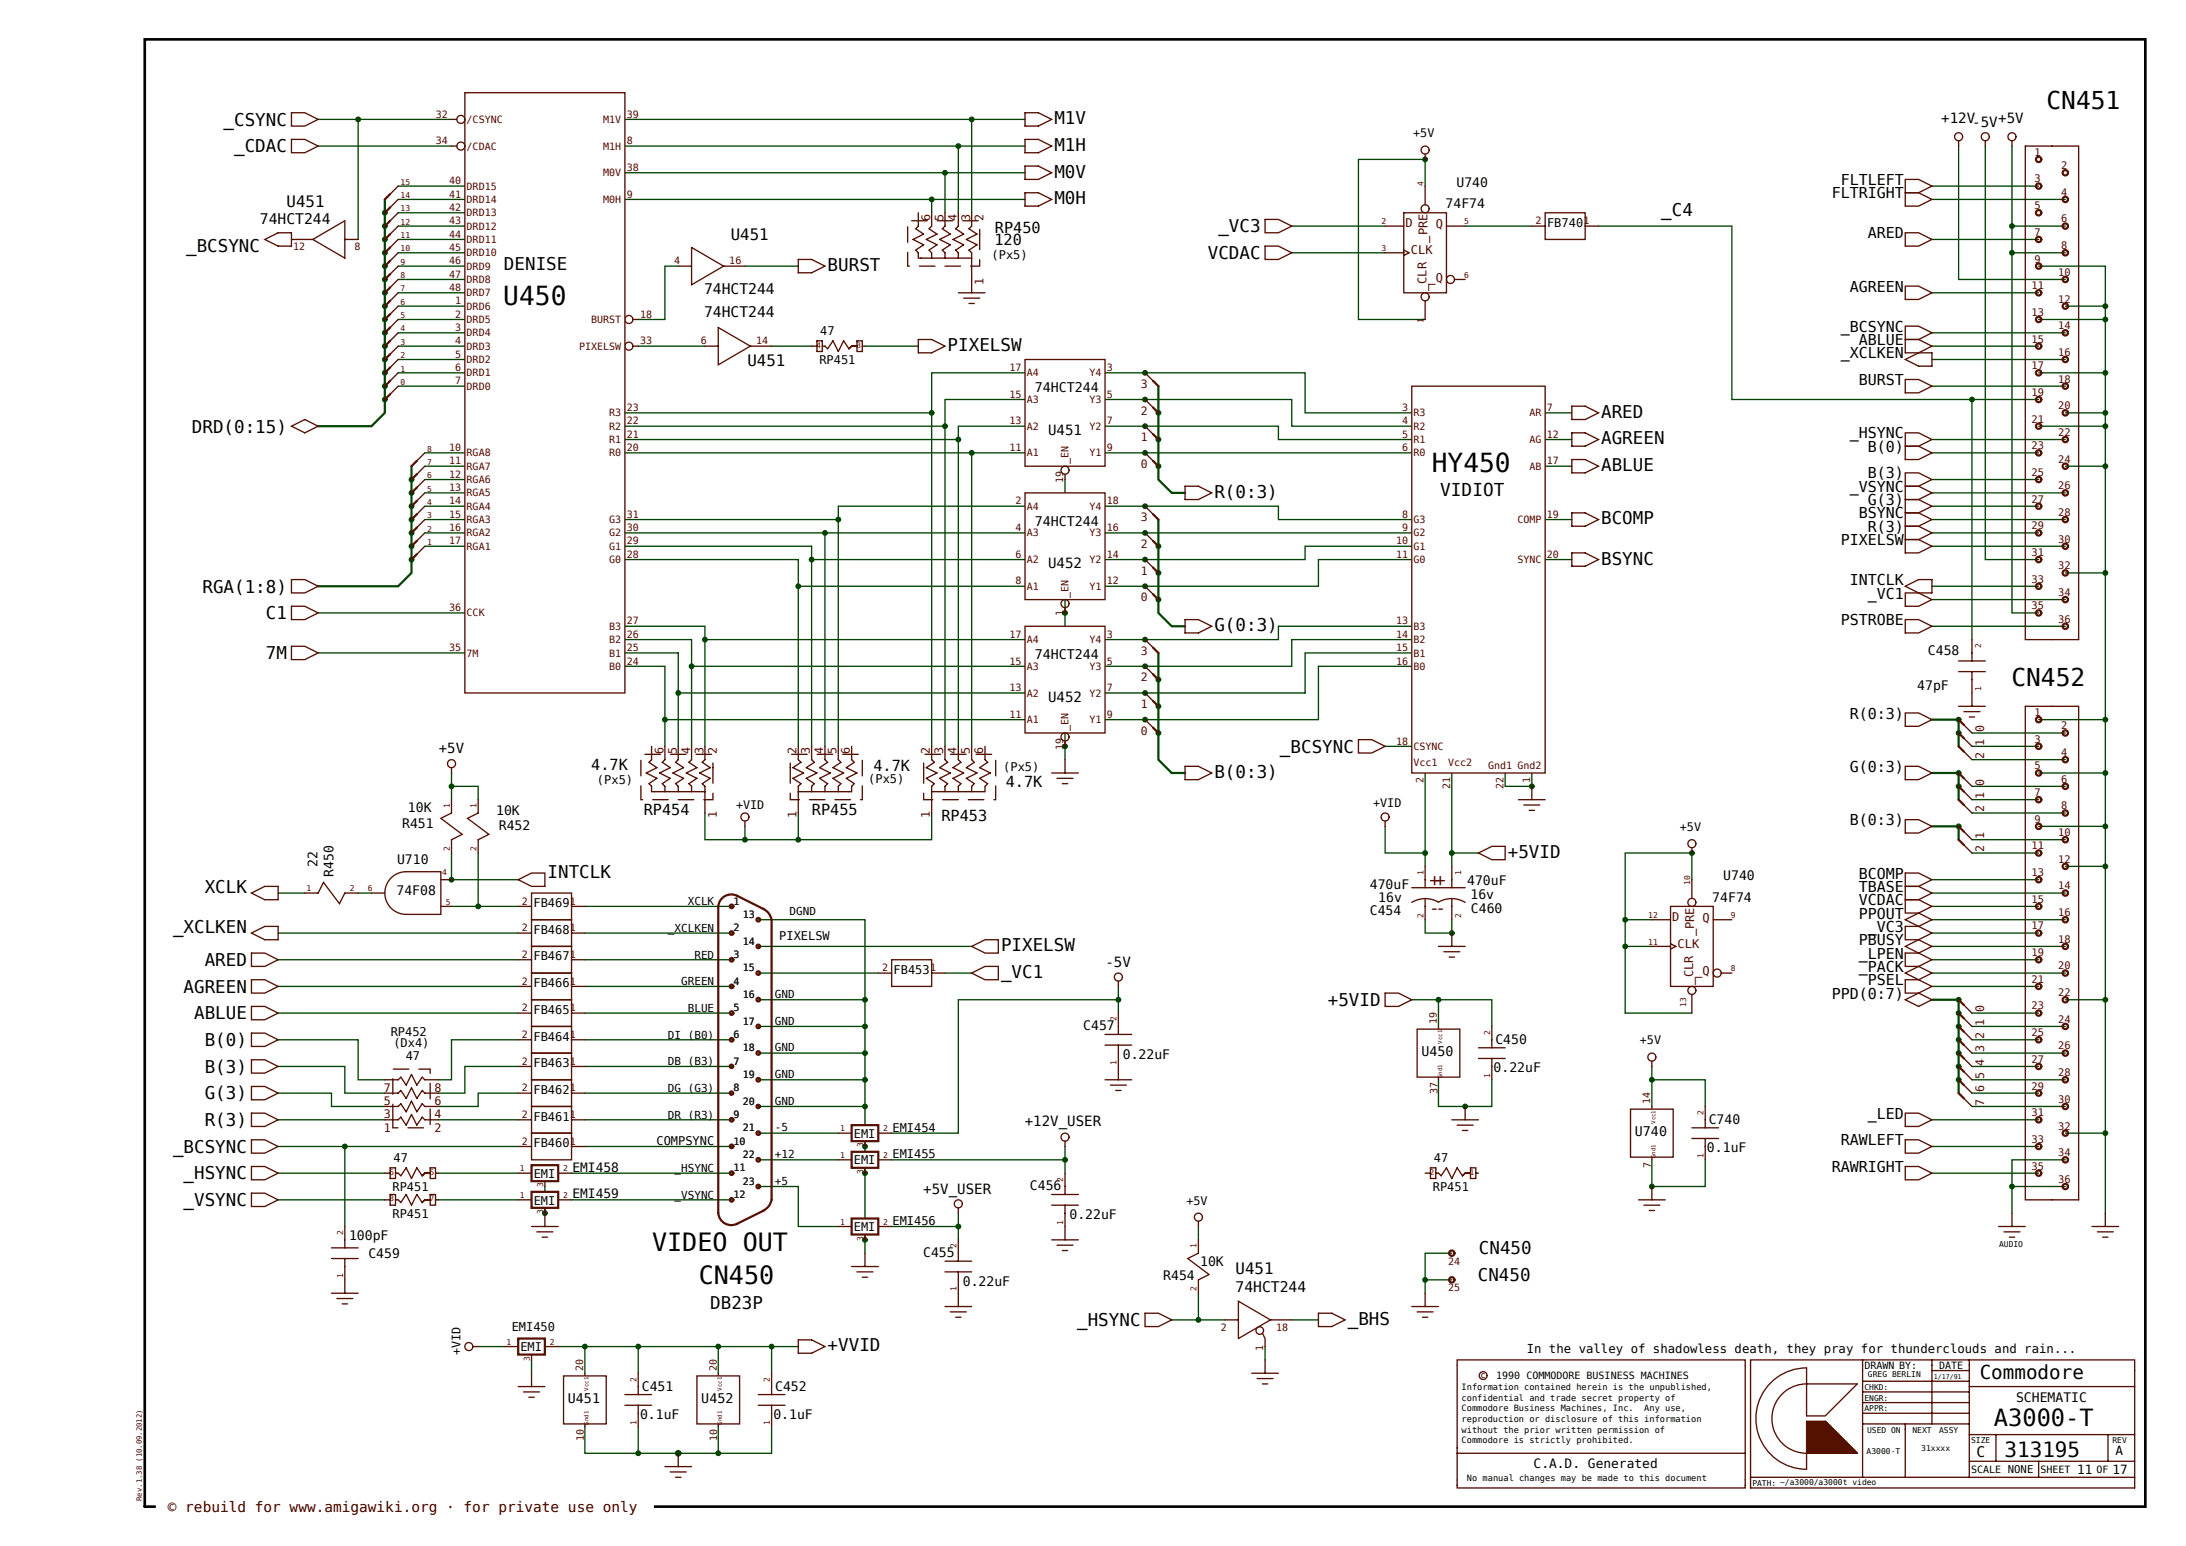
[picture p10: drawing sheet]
<svg xmlns="http://www.w3.org/2000/svg" width="420mm" height="297mm" viewBox="0 0 420 297" stroke-linecap="round" stroke-linejoin="round" font-family="sans-serif">
<defs><g id="words">
<g font-size="5">
<text x="96.7" y="58.5">U450</text>
<text x="275.1" y="90.6">HY450</text>
</g>
<g font-size="4.8">
<text x="125.3" y="240.3">VIDEO OUT</text>
<text x="134.2" y="246.7">CN450</text>
</g>
<g font-size="4.7">
<text x="393.2" y="20.9">CN451</text>
<text x="386.5" y="131.7">CN452</text>
</g>
<text font-size="4.5" x="383.1" y="273.9">A3000-T</text>
<text font-size="4" x="385.1" y="279.9">313195</text>
<text font-size="3.7" x="380.4" y="265">Commodore</text>
<g font-size="3.4">
<text x="202.6" y="23.9">M1V</text>
<text x="43" y="24.2">_CSYNC</text>
<text x="45" y="29.3">_CDAC</text>
<text x="202.6" y="29">M1H</text>
<text x="202.6" y="34.1">M0V</text>
<text x="202.6" y="39.3">M0H</text>
<text x="319.2" y="41.5">_C4</text>
<text x="234.1" y="44.7">_VC3</text>
<text x="35.8" y="48.5">_BCSYNC</text>
<text x="96.8" y="51.8">DENISE</text>
<text x="159" y="52.1">BURST</text>
<text x="232.1" y="49.8">VCDAC</text>
<text x="182.1" y="67.4">PIXELSW</text>
<text x="36.9" y="83.1">DRD(0:15)</text>
<text x="307.6" y="80.3">ARED</text>
<text x="307.6" y="85.4">AGREEN</text>
<text x="233.3" y="95.6">R(0:3)</text>
<text x="276.7" y="95.4">VIDIOT</text>
<text x="307.6" y="90.5">ABLUE</text>
<text x="307.6" y="100.8">BCOMP</text>
<text x="38.9" y="113.8">RGA(1:8)</text>
<text x="307.6" y="108.4">BSYNC</text>
<text x="51.1" y="119">C1</text>
<text x="233.3" y="121.3">G(0:3)</text>
<text x="51.1" y="126.7">7M</text>
<text x="233.3" y="149.4">B(0:3)</text>
<text x="245.9" y="144.6">_BCSYNC</text>
<text x="289.7" y="164.8">+5VID</text>
<text x="39.3" y="171.5">XCLK</text>
<text x="105.2" y="168.7">INTCLK</text>
<text x="33.2" y="179.2">_XCLKEN</text>
<text x="39.3" y="185.6">ARED</text>
<text x="192.3" y="182.8">PIXELSW</text>
<text x="35.3" y="190.7">AGREEN</text>
<text x="192.3" y="187.9">_VC1</text>
<text x="37.3" y="195.8">ABLUE</text>
<text x="255.1" y="193.3">+5VID</text>
<text x="39.3" y="201">B(0)</text>
<text x="39.3" y="206.1">B(3)</text>
<text x="39.3" y="211.2">G(3)</text>
<text x="33.2" y="221.5">_BCSYNC</text>
<text x="39.3" y="216.3">R(3)</text>
<text x="35.3" y="226.6">_HSYNC</text>
<text x="35.3" y="231.7">_VSYNC</text>
<text x="284.1" y="240.9">CN450</text>
<text x="136.5" y="251.6">DB23P</text>
<text x="283.9" y="246">CN450</text>
<text x="207" y="254.8">_HSYNC</text>
<text x="258.9" y="254.5">_BHS</text>
<text x="159" y="259.6">+VVID</text>
</g>
<g font-size="3.4" fill="#500">
<text x="274.6" y="170.2">++</text>
<text x="274.6" y="175.7">--</text>
</g>
<g font-size="3">
<text x="55.1" y="39.8">U451</text>
<text x="140.4" y="46.2">U451</text>
<text x="143.6" y="70.3">U451</text>
<text x="237.4" y="244.8">U451</text>
</g>
<g font-size="2.9">
<text x="353.7" y="35.5">FLTLEFT</text>
<text x="351.9" y="38.1">FLTRIGHT</text>
<text x="191" y="47.1">120</text>
<text x="191.2" y="44.8">RP450</text>
<text x="358.9" y="45.8">ARED</text>
<text x="355.4" y="56">AGREEN</text>
<text x="353.7" y="63.7">_BCSYNC</text>
<text x="353.7" y="68.9">_XCLKEN</text>
<text x="357.1" y="66.3">ABLUE</text>
<text x="357.1" y="74">BURST</text>
<text x="355.4" y="84.2">_HSYNC</text>
<text x="358.9" y="86.8">B(0)</text>
<text x="355.4" y="94.5">_VSYNC</text>
<text x="358.9" y="91.9">B(3)</text>
<text x="357.1" y="99.6">BSYNC</text>
<text x="358.9" y="97">G(3)</text>
<text x="353.7" y="104.7">PIXELSW</text>
<text x="358.9" y="102.2">R(3)</text>
<text x="355.4" y="112.4">INTCLK</text>
<text x="358.9" y="115">_VC1</text>
<text x="353.7" y="120.1">PSTROBE</text>
<text x="355.4" y="138">R(0:3)</text>
<text x="113.6" y="147.9">4.7K</text>
<text x="167.8" y="148.1">4.7K</text>
<text x="355.4" y="148.3">G(0:3)</text>
<text x="193.2" y="151.2">4.7K</text>
<text x="123.7" y="156.7">RP454</text>
<text x="156" y="156.7">RP455</text>
<text x="180.9" y="157.7">RP453</text>
<text x="355.4" y="158.5">B(0:3)</text>
<text x="357.1" y="173.9">VCDAC</text>
<text x="357.1" y="168.8">BCOMP</text>
<text x="357.1" y="171.4">TBASE</text>
<text x="357.1" y="176.5">PPOUT</text>
<text x="358.9" y="179">_VC3</text>
<text x="357.1" y="181.6">PBUSY</text>
<text x="357.1" y="184.2">_LPEN</text>
<text x="351.9" y="191.9">PPD(0:7)</text>
<text x="357.1" y="186.7">_PACK</text>
<text x="358.9" y="189.3">PSEL</text>
<text x="358.9" y="214.9">_LED</text>
<text x="353.7" y="220">RAWLEFT</text>
<text x="351.9" y="225.2">RAWRIGHT</text>
</g>
<g font-size="2.8">
<text x="49.9" y="43.1">74HCT244</text>
<text x="135.3" y="56.4">74HCT244</text>
<text x="135.3" y="60.8">74HCT244</text>
<text x="237.4" y="248.2">74HCT244</text>
<text x="379.7" y="279.9">C</text>
</g>
<text font-size="2.8" fill="#300" x="32.3" y="290.5">© rebuild for www.amigawiki.org · for private use only</text>
<g font-size="2.7">
<text x="373" y="23.7">+12V</text>
<text x="383.9" y="23.7">+5V</text>
<text x="378.9" y="24.4">-5V</text>
<text x="201.4" y="83.6">U451</text>
<text x="201.4" y="109.2">U452</text>
<text x="201.4" y="134.8">U452</text>
<text x="84.3" y="144.6">+5V</text>
<text x="212.4" y="185.8">-5V</text>
<text x="196.9" y="216.4">+12V_USER</text>
<text x="177.4" y="229.3">+5V_USER</text>
</g>
<g font-size="2.6">
<text x="198.8" y="75.4">74HCT244</text>
<text x="198.8" y="101">74HCT244</text>
<text x="198.8" y="126.6">74HCT244</text>
<text x="273.1" y="202.8">U450</text>
<text x="314.1" y="218.2">U740</text>
<text x="109.1" y="269.4">U451</text>
<text x="134.7" y="269.4">U452</text>
</g>
<g font-size="2.5">
<text x="279.8" y="35.8">U740</text>
<text x="277.7" y="40">74F74</text>
<text x="370.4" y="125.9">C458</text>
<text x="368.4" y="132.5">47pF</text>
<text x="77.3" y="159.2">R451</text>
<text x="78.4" y="156">10K</text>
<text x="95.3" y="156.6">10K</text>
<text x="95.8" y="159.5">R452</text>
<text x="61" y="166.6" transform="rotate(-90 61 166.6)">22</text>
<text x="76.3" y="166">U710</text>
<text x="64.1" y="168.5" transform="rotate(-90 64.1 168.5)">R450</text>
<text x="76.2" y="172">74F08</text>
<text x="263.2" y="170.7">470uF</text>
<text x="264.8" y="173.3">16v</text>
<text x="281.9" y="170.1">470uF</text>
<text x="282.5" y="172.8">16v</text>
<text x="329" y="173.3">74F74</text>
<text x="331.1" y="169.1">U740</text>
<text x="263.2" y="175.8">C454</text>
<text x="282.6" y="175.4">C460</text>
<text x="208.1" y="197.9">C457</text>
<text x="215.7" y="203.5">0.22uF</text>
<text x="287.3" y="200.6">C450</text>
<text x="287" y="205.9">0.22uF</text>
<text x="328.3" y="215.9">C740</text>
<text x="328" y="221.3">0.1uF</text>
<text x="110" y="225.1">EMI458</text>
<text x="110" y="230.2">EMI459</text>
<text x="197.9" y="228.6">C456</text>
<text x="67.1" y="238.2">100pF</text>
<text x="205.5" y="234.3">0.22uF</text>
<text x="70.8" y="241.7">C459</text>
<text x="177.4" y="241.4">C455</text>
<text x="223.5" y="245.8">R454</text>
<text x="230.6" y="243.3">10K</text>
<text x="185" y="247.1">0.22uF</text>
<text x="123.3" y="267.2">C451</text>
<text x="148.9" y="267.2">C452</text>
<text x="387.3" y="269.3">SCHEMATIC</text>
<text x="123" y="272.5">0.1uF</text>
<text x="148.6" y="272.5">0.1uF</text>
<text x="294.7" y="281.9">C.A.D. Generated</text>
</g>
<g font-size="2.4">
<text x="293.3" y="259.9">In the valley of shadowless death, they pray for thunderclouds and rain...</text>
<text x="406.5" y="279.6">A</text>
<text x="399.1" y="283.1">11</text>
<text x="405.9" y="283.2">17</text>
</g>
<g font-size="2.3">
<text x="271.5" y="26.4">+5V</text>
<text x="297.2" y="43.6">FB740</text>
<text x="190.5" y="49.7">(Px5)</text>
<text x="157.6" y="64.4">47</text>
<text x="157.4" y="69.9">RP451</text>
<text x="192.8" y="148">(Px5)</text>
<text x="114.7" y="150.6">(Px5)</text>
<text x="141.4" y="155.3">+VID</text>
<text x="166.8" y="150.4">(Px5)</text>
<text x="263.8" y="155">+VID</text>
<text x="322.8" y="159.7">+5V</text>
<text x="102.5" y="179.4">FB468</text>
<text x="102.5" y="174.3">FB469</text>
<text x="102.5" y="184.5">FB467</text>
<text x="149.7" y="180.7">PIXELSW</text>
<text x="102.5" y="189.6">FB466</text>
<text x="171.7" y="187.1">FB453</text>
<text x="102.5" y="194.8">FB465</text>
<text x="75.1" y="199">RP452</text>
<text x="75.6" y="201.2">(Dx4)</text>
<text x="78" y="203.6">47</text>
<text x="102.5" y="199.9">FB464</text>
<text x="315.1" y="200.7">+5V</text>
<text x="102.5" y="205">FB463</text>
<text x="102.5" y="210.1">FB462</text>
<text x="102.5" y="215.3">FB461</text>
<text x="102.5" y="220.4">FB460</text>
<text x="126.1" y="220">COMPSYNC</text>
<text x="164.1" y="218.6">EMI</text>
<text x="171.5" y="217.4">EMI454</text>
<text x="75.6" y="223.3">47</text>
<text x="102.6" y="226.3">EMI</text>
<text x="164.1" y="223.7">EMI</text>
<text x="171.5" y="222.5">EMI455</text>
<text x="275.5" y="223.3">47</text>
<text x="75.4" y="233.9">RP451</text>
<text x="75.4" y="228.8">RP451</text>
<text x="102.6" y="231.4">EMI</text>
<text x="227.9" y="231.4">+5V</text>
<text x="275.3" y="228.8">RP451</text>
<text x="164.1" y="236.5">EMI</text>
<text x="171.5" y="235.3">EMI456</text>
<text x="98.3" y="255.7">EMI450</text>
<text x="88.5" y="260.4" transform="rotate(-90 88.5 260.4)">+VID</text>
<text x="100" y="259.6">EMI</text>
</g>
<g font-size="2.3" fill="#500">
<text x="270.1" y="43.7">D</text>
<text x="274.3" y="46.6" transform="rotate(-90 274.3 46.6)">_PRE</text>
<text x="275.8" y="43.9">Q</text>
<text x="271.1" y="48.8">CLK</text>
<text x="274.1" y="55.9" transform="rotate(-90 274.1 55.9)">_CLR</text>
<text x="274.5" y="54.1">_Q</text>
<text x="321.3" y="177">D</text>
<text x="325.5" y="179.8" transform="rotate(-90 325.5 179.8)">_PRE</text>
<text x="327.1" y="177.1">Q</text>
<text x="322.3" y="182.1">CLK</text>
<text x="325.3" y="189.2" transform="rotate(-90 325.3 189.2)">_CLR</text>
<text x="325.7" y="187.4">_Q</text>
</g>
<g font-size="2.2" fill="#500">
<text x="178.7" y="42.4" transform="rotate(-90 178.7 42.4)">6</text>
<text x="181.3" y="42.4" transform="rotate(-90 181.3 42.4)">5</text>
<text x="183.9" y="42.4" transform="rotate(-90 183.9 42.4)">4</text>
<text x="186.4" y="42.4" transform="rotate(-90 186.4 42.4)">3</text>
<text x="189" y="42.4" transform="rotate(-90 189 42.4)">2</text>
<text x="189" y="54.7" transform="rotate(-90 189 54.7)">1</text>
<text x="219.2" y="74.5">3</text>
<text x="219.2" y="79.7">2</text>
<text x="219.2" y="89.9">0</text>
<text x="219.2" y="84.8">1</text>
<text x="219.2" y="100.2">3</text>
<text x="219.2" y="105.3">2</text>
<text x="219.2" y="110.4">1</text>
<text x="219.2" y="115.5">0</text>
<text x="219.2" y="125.8">3</text>
<text x="219.2" y="130.9">2</text>
<text x="219.2" y="136">1</text>
<text x="219.2" y="141.2">0</text>
<text x="381.2" y="143.2" transform="rotate(-90 381.2 143.2)">1</text>
<text x="381.2" y="140.7" transform="rotate(-90 381.2 140.7)">0</text>
<text x="127.5" y="144.9" transform="rotate(-90 127.5 144.9)">6</text>
<text x="130" y="144.9" transform="rotate(-90 130 144.9)">5</text>
<text x="132.6" y="144.9" transform="rotate(-90 132.6 144.9)">4</text>
<text x="135.2" y="144.9" transform="rotate(-90 135.2 144.9)">3</text>
<text x="137.7" y="144.9" transform="rotate(-90 137.7 144.9)">2</text>
<text x="153" y="144.9" transform="rotate(-90 153 144.9)">2</text>
<text x="155.6" y="144.9" transform="rotate(-90 155.6 144.9)">3</text>
<text x="158.2" y="144.9" transform="rotate(-90 158.2 144.9)">4</text>
<text x="160.7" y="144.9" transform="rotate(-90 160.7 144.9)">5</text>
<text x="163.3" y="144.9" transform="rotate(-90 163.3 144.9)">6</text>
<text x="178.7" y="144.9" transform="rotate(-90 178.7 144.9)">2</text>
<text x="181.2" y="144.9" transform="rotate(-90 181.2 144.9)">3</text>
<text x="183.8" y="144.9" transform="rotate(-90 183.8 144.9)">4</text>
<text x="186.3" y="144.9" transform="rotate(-90 186.3 144.9)">5</text>
<text x="188.9" y="144.9" transform="rotate(-90 188.9 144.9)">6</text>
<text x="381.2" y="145.8" transform="rotate(-90 381.2 145.8)">2</text>
<text x="381.2" y="153.5" transform="rotate(-90 381.2 153.5)">1</text>
<text x="381.2" y="150.9" transform="rotate(-90 381.2 150.9)">0</text>
<text x="137.7" y="157.2" transform="rotate(-90 137.7 157.2)">1</text>
<text x="153" y="157.2" transform="rotate(-90 153 157.2)">1</text>
<text x="178.7" y="157.2" transform="rotate(-90 178.7 157.2)">1</text>
<text x="381.2" y="161.2" transform="rotate(-90 381.2 161.2)">1</text>
<text x="381.2" y="156.1" transform="rotate(-90 381.2 156.1)">2</text>
<text x="381.2" y="163.7" transform="rotate(-90 381.2 163.7)">2</text>
<text x="381.2" y="197.1" transform="rotate(-90 381.2 197.1)">1</text>
<text x="381.2" y="194.5" transform="rotate(-90 381.2 194.5)">0</text>
<text x="381.2" y="202.2" transform="rotate(-90 381.2 202.2)">3</text>
<text x="381.2" y="199.6" transform="rotate(-90 381.2 199.6)">2</text>
<text x="73.8" y="209.7">7</text>
<text x="83.5" y="209.7">8</text>
<text x="381.2" y="209.9" transform="rotate(-90 381.2 209.9)">6</text>
<text x="381.2" y="207.3" transform="rotate(-90 381.2 207.3)">5</text>
<text x="381.2" y="204.7" transform="rotate(-90 381.2 204.7)">4</text>
<text x="73.8" y="214.9">3</text>
<text x="73.8" y="212.3">5</text>
<text x="83.5" y="214.9">4</text>
<text x="83.5" y="212.3">6</text>
<text x="381.2" y="212.4" transform="rotate(-90 381.2 212.4)">7</text>
<text x="73.8" y="217.4">1</text>
<text x="83.5" y="217.4">2</text>
</g>
<g font-size="2.1">
<text x="132.1" y="173.9">XCLK</text>
<text x="128.3" y="179">_XCLKEN</text>
<text x="151.7" y="175.8">DGND</text>
<text x="133.4" y="184.2">RED</text>
<text x="130.9" y="189.3">GREEN</text>
<text x="148.9" y="191.7">GND</text>
<text x="132.1" y="194.4">BLUE</text>
<text x="148.9" y="196.8">GND</text>
<text x="128.3" y="199.5">DI (B0)</text>
<text x="148.9" y="202">GND</text>
<text x="128.3" y="209.8">DG (G3)</text>
<text x="128.3" y="204.7">DB (B3)</text>
<text x="148.9" y="207.1">GND</text>
<text x="128.3" y="214.9">DR (R3)</text>
<text x="148.9" y="212.2">GND</text>
<text x="148.9" y="217.3">-5</text>
<text x="129.6" y="225.2">_HSYNC</text>
<text x="148.9" y="222.5">+12</text>
<text x="148.9" y="227.6">+5</text>
<text x="129.6" y="230.3">_VSYNC</text>
</g>
<g font-size="2" fill="#500">
<text x="390.9" y="29.9">1</text>
<text x="390.9" y="35.1">3</text>
<text x="396" y="32.5">2</text>
<text x="390.9" y="40.2">5</text>
<text x="396" y="37.6">4</text>
<text x="390.9" y="45.3">7</text>
<text x="396" y="42.7">6</text>
<text x="396" y="47.9">8</text>
<text x="390.9" y="50.4">9</text>
<text x="395.4" y="53">10</text>
<text x="390.3" y="55.6">11</text>
<text x="395.4" y="58.1">12</text>
<text x="390.3" y="60.7">13</text>
<text x="390.3" y="65.8">15</text>
<text x="395.4" y="63.2">14</text>
<text x="390.3" y="70.9">17</text>
<text x="395.4" y="68.4">16</text>
<text x="390.3" y="76.1">19</text>
<text x="395.4" y="73.5">18</text>
<text x="390.3" y="81.2">21</text>
<text x="395.4" y="78.6">20</text>
<text x="395.4" y="83.7">22</text>
<text x="390.3" y="86.3">23</text>
<text x="395.4" y="88.9">24</text>
<text x="390.3" y="91.4">25</text>
<text x="395.4" y="94">26</text>
<text x="390.3" y="101.7">29</text>
<text x="390.3" y="96.6">27</text>
<text x="395.4" y="99.1">28</text>
<text x="390.3" y="106.8">31</text>
<text x="395.4" y="104.2">30</text>
<text x="390.3" y="111.9">33</text>
<text x="395.4" y="109.4">32</text>
<text x="390.3" y="117.1">35</text>
<text x="395.4" y="119.6">36</text>
<text x="395.4" y="114.5">34</text>
<text x="390.9" y="137.6">1</text>
<text x="390.9" y="142.7">3</text>
<text x="396" y="140.1">2</text>
<text x="390.9" y="147.8">5</text>
<text x="396" y="145.2">4</text>
<text x="390.9" y="152.9">7</text>
<text x="396" y="155.5">8</text>
<text x="396" y="150.4">6</text>
<text x="390.9" y="158.1">9</text>
<text x="395.4" y="160.6">10</text>
<text x="390.3" y="163.2">11</text>
<text x="395.4" y="165.7">12</text>
<text x="390.3" y="168.3">13</text>
<text x="390.3" y="173.4">15</text>
<text x="395.4" y="170.9">14</text>
<text x="390.3" y="178.6">17</text>
<text x="395.4" y="176">16</text>
<text x="390.3" y="183.7">19</text>
<text x="395.4" y="181.1">18</text>
<text x="390.3" y="188.8">21</text>
<text x="395.4" y="191.4">22</text>
<text x="395.4" y="186.2">20</text>
<text x="390.3" y="193.9">23</text>
<text x="395.4" y="196.5">24</text>
<text x="390.3" y="199.1">25</text>
<text x="395.4" y="201.6">26</text>
<text x="390.3" y="204.2">27</text>
<text x="390.3" y="209.3">29</text>
<text x="395.4" y="206.7">28</text>
<text x="390.3" y="214.4">31</text>
<text x="395.4" y="211.9">30</text>
<text x="390.3" y="219.6">33</text>
<text x="395.4" y="217">32</text>
<text x="390.3" y="224.7">35</text>
<text x="395.4" y="222.1">34</text>
<text x="395.4" y="227.2">36</text>
</g>
<g font-size="1.9" fill="#500">
<text x="83.8" y="22.6">32</text>
<text x="89.7" y="23.6">/CSYNC</text>
<text x="115.9" y="23.6">M1V</text>
<text x="120.4" y="22.6">39</text>
<text x="83.8" y="27.7">34</text>
<text x="89.7" y="28.7">/CDAC</text>
<text x="115.9" y="28.7">M1H</text>
<text x="120.4" y="27.7">8</text>
<text x="86.3" y="35.4">40</text>
<text x="115.9" y="33.9">M0V</text>
<text x="120.4" y="32.8">38</text>
<text x="86.3" y="38">41</text>
<text x="86.3" y="40.5">42</text>
<text x="89.7" y="36.4">DRD15</text>
<text x="89.7" y="39">DRD14</text>
<text x="89.7" y="41.6">DRD13</text>
<text x="115.9" y="39">M0H</text>
<text x="120.4" y="38">9</text>
<text x="86.3" y="43.1">43</text>
<text x="86.3" y="45.7">44</text>
<text x="89.7" y="44.1">DRD12</text>
<text x="89.7" y="46.7">DRD11</text>
<text x="295" y="43.1">2</text>
<text x="304.3" y="43.1">1</text>
<text x="56.3" y="48.1">12</text>
<text x="68.1" y="48.1">8</text>
<text x="86.3" y="48.2">45</text>
<text x="86.3" y="50.8">46</text>
<text x="86.3" y="53.3">47</text>
<text x="89.7" y="49.2">DRD10</text>
<text x="89.7" y="51.8">DRD9</text>
<text x="129.5" y="50.8">4</text>
<text x="140.1" y="50.8">16</text>
<text x="86.3" y="55.9">48</text>
<text x="87.5" y="58.5">1</text>
<text x="89.7" y="54.4">DRD8</text>
<text x="89.7" y="56.9">DRD7</text>
<text x="89.7" y="59.5">DRD6</text>
<text x="87.5" y="61">2</text>
<text x="87.5" y="63.6">3</text>
<text x="89.7" y="62.1">DRD5</text>
<text x="89.7" y="64.6">DRD4</text>
<text x="113.6" y="62.1">BURST</text>
<text x="123" y="61">18</text>
<text x="87.5" y="66.2">4</text>
<text x="87.5" y="68.7">5</text>
<text x="87.5" y="71.3">6</text>
<text x="89.7" y="67.2">DRD3</text>
<text x="89.7" y="69.7">DRD2</text>
<text x="111.3" y="67.2">PIXELSW</text>
<text x="123" y="66.2">33</text>
<text x="134.6" y="66.2">6</text>
<text x="145.3" y="66.2">14</text>
<text x="193.9" y="71.3">17</text>
<text x="212.7" y="71.3">3</text>
<text x="87.5" y="73.8">7</text>
<text x="89.7" y="72.3">DRD1</text>
<text x="89.7" y="74.9">DRD0</text>
<text x="193.9" y="76.4">15</text>
<text x="197.3" y="72.3">A4</text>
<text x="197.3" y="77.4">A3</text>
<text x="209.3" y="72.3">Y4</text>
<text x="209.3" y="77.4">Y3</text>
<text x="212.7" y="76.4">5</text>
<text x="117.1" y="80">R3</text>
<text x="117.1" y="82.6">R2</text>
<text x="120.4" y="79">23</text>
<text x="120.4" y="81.5">22</text>
<text x="193.9" y="81.5">13</text>
<text x="197.3" y="82.6">A2</text>
<text x="209.3" y="82.6">Y2</text>
<text x="212.7" y="81.5">7</text>
<text x="269.4" y="81.5">4</text>
<text x="269.4" y="79">3</text>
<text x="271.6" y="82.6">R2</text>
<text x="271.6" y="80">R3</text>
<text x="293.9" y="80">AR</text>
<text x="297.2" y="79">7</text>
<text x="86.3" y="86.7">10</text>
<text x="86.3" y="89.2">11</text>
<text x="89.7" y="87.7">RGA8</text>
<text x="117.1" y="87.7">R0</text>
<text x="117.1" y="85.1">R1</text>
<text x="120.4" y="86.7">20</text>
<text x="120.4" y="84.1">21</text>
<text x="193.9" y="86.7">11</text>
<text x="197.3" y="87.7">A1</text>
<text x="205.3" y="89.2" transform="rotate(-90 205.3 89.2)">_EN</text>
<text x="209.3" y="87.7">Y1</text>
<text x="212.7" y="86.7">9</text>
<text x="269.4" y="86.7">6</text>
<text x="269.4" y="84.1">5</text>
<text x="271.6" y="87.7">R0</text>
<text x="271.6" y="85.1">R1</text>
<text x="293.9" y="85.1">AG</text>
<text x="297.2" y="89.2">17</text>
<text x="297.2" y="84.1">12</text>
<text x="86.3" y="91.8">12</text>
<text x="86.3" y="94.3">13</text>
<text x="89.7" y="90.2">RGA7</text>
<text x="89.7" y="92.8">RGA6</text>
<text x="89.7" y="95.4">RGA5</text>
<text x="204.3" y="92.8" transform="rotate(-90 204.3 92.8)">19</text>
<text x="293.9" y="90.2">AB</text>
<text x="86.3" y="96.9">14</text>
<text x="86.3" y="99.5">15</text>
<text x="89.7" y="97.9">RGA4</text>
<text x="89.7" y="100.5">RGA3</text>
<text x="117.1" y="100.5">G3</text>
<text x="120.4" y="99.5">31</text>
<text x="195.1" y="96.9">2</text>
<text x="197.3" y="97.9">A4</text>
<text x="209.3" y="97.9">Y4</text>
<text x="212.7" y="96.9">18</text>
<text x="269.4" y="99.5">8</text>
<text x="271.6" y="100.5">G3</text>
<text x="291.6" y="100.5">COMP</text>
<text x="297.2" y="99.5">19</text>
<text x="86.3" y="102">16</text>
<text x="86.3" y="104.6">17</text>
<text x="89.7" y="103.1">RGA2</text>
<text x="89.7" y="105.6">RGA1</text>
<text x="117.1" y="105.6">G1</text>
<text x="117.1" y="103.1">G2</text>
<text x="120.4" y="107.2">28</text>
<text x="120.4" y="104.6">29</text>
<text x="120.4" y="102">30</text>
<text x="195.1" y="107.2">6</text>
<text x="195.1" y="102">4</text>
<text x="197.3" y="103.1">A3</text>
<text x="209.3" y="103.1">Y3</text>
<text x="212.7" y="107.2">14</text>
<text x="212.7" y="102">16</text>
<text x="268.3" y="107.2">11</text>
<text x="268.3" y="104.6">10</text>
<text x="269.4" y="102">9</text>
<text x="271.6" y="105.6">G1</text>
<text x="271.6" y="103.1">G2</text>
<text x="297.2" y="107.2">20</text>
<text x="117.1" y="108.2">G0</text>
<text x="195.1" y="112.3">8</text>
<text x="197.3" y="113.3">A1</text>
<text x="197.3" y="108.2">A2</text>
<text x="209.3" y="113.3">Y1</text>
<text x="209.3" y="108.2">Y2</text>
<text x="212.7" y="112.3">12</text>
<text x="271.6" y="108.2">G0</text>
<text x="291.6" y="108.2">SYNC</text>
<text x="86.3" y="117.4">36</text>
<text x="89.7" y="118.4">CCK</text>
<text x="120.4" y="120">27</text>
<text x="204.3" y="118.4" transform="rotate(-90 204.3 118.4)">1</text>
<text x="205.3" y="114.8" transform="rotate(-90 205.3 114.8)">_EN</text>
<text x="268.3" y="120">13</text>
<text x="86.3" y="125.1">35</text>
<text x="117.1" y="121">B3</text>
<text x="117.1" y="123.6">B2</text>
<text x="120.4" y="122.5">26</text>
<text x="120.4" y="125.1">25</text>
<text x="193.9" y="122.5">17</text>
<text x="197.3" y="123.6">A4</text>
<text x="209.3" y="123.6">Y4</text>
<text x="212.7" y="122.5">3</text>
<text x="268.3" y="122.5">14</text>
<text x="268.3" y="125.1">15</text>
<text x="271.6" y="121">B3</text>
<text x="271.6" y="123.6">B2</text>
<text x="89.7" y="126.1">7M</text>
<text x="117.1" y="128.7">B0</text>
<text x="117.1" y="126.1">B1</text>
<text x="120.4" y="127.7">24</text>
<text x="193.9" y="127.7">15</text>
<text x="197.3" y="128.7">A3</text>
<text x="209.3" y="128.7">Y3</text>
<text x="212.7" y="127.7">5</text>
<text x="268.3" y="127.7">16</text>
<text x="271.6" y="126.1">B1</text>
<text x="271.6" y="128.7">B0</text>
<text x="193.9" y="137.9">11</text>
<text x="193.9" y="132.8">13</text>
<text x="197.3" y="133.8">A2</text>
<text x="209.3" y="133.8">Y2</text>
<text x="212.7" y="137.9">9</text>
<text x="212.7" y="132.8">7</text>
<text x="197.3" y="138.9">A1</text>
<text x="205.3" y="140.5" transform="rotate(-90 205.3 140.5)">_EN</text>
<text x="209.3" y="138.9">Y1</text>
<text x="268.3" y="143">18</text>
<text x="204.3" y="144.1" transform="rotate(-90 204.3 144.1)">19</text>
<text x="271.6" y="147.1">Vcc1</text>
<text x="271.6" y="144.1">CSYNC</text>
<text x="278.3" y="147.1">Vcc2</text>
<text x="285.9" y="147.6">Gnd1 Gnd2</text>
<text x="273.5" y="150.3" transform="rotate(-90 273.5 150.3)">2</text>
<text x="278.6" y="151.5" transform="rotate(-90 278.6 151.5)">21</text>
<text x="288.8" y="151.5" transform="rotate(-90 288.8 151.5)">22</text>
<text x="294" y="150.3" transform="rotate(-90 294 150.3)">1</text>
<text x="100.3" y="173.8">2</text>
<text x="109.5" y="173.8">1</text>
<text x="140.9" y="173.8">1</text>
<text x="100.3" y="178.9">2</text>
<text x="109.5" y="178.9">1</text>
<text x="140.9" y="178.9">2</text>
<text x="142.7" y="176.3">13</text>
<text x="100.3" y="184">2</text>
<text x="109.5" y="184">1</text>
<text x="140.9" y="184">3</text>
<text x="142.7" y="181.5">14</text>
<text x="100.3" y="189.2">2</text>
<text x="109.5" y="189.2">1</text>
<text x="140.9" y="189.2">4</text>
<text x="142.7" y="191.7">16</text>
<text x="142.7" y="186.6">15</text>
<text x="169.5" y="186.6">2</text>
<text x="178.7" y="186.6">1</text>
<text x="100.3" y="194.3">2</text>
<text x="109.5" y="194.3">1</text>
<text x="140.9" y="194.3">5</text>
<text x="142.7" y="196.8">17</text>
<text x="276.1" y="196.8" transform="rotate(-90 276.1 196.8)">19</text>
<text x="100.3" y="199.4">2</text>
<text x="109.5" y="199.4">1</text>
<text x="140.9" y="199.4">6</text>
<text x="142.7" y="202">18</text>
<text x="100.3" y="204.5">2</text>
<text x="100.3" y="209.7">2</text>
<text x="109.5" y="204.5">1</text>
<text x="109.5" y="209.7">1</text>
<text x="140.9" y="204.5">7</text>
<text x="140.9" y="209.7">8</text>
<text x="142.7" y="207.1">19</text>
<text x="100.3" y="214.8">2</text>
<text x="109.5" y="214.8">1</text>
<text x="140.9" y="214.8">9</text>
<text x="142.7" y="212.2">20</text>
<text x="276.2" y="210.1" transform="rotate(-90 276.2 210.1)">37</text>
<text x="317.1" y="212.1" transform="rotate(-90 317.1 212.1)">14</text>
<text x="100.3" y="219.9">2</text>
<text x="109.5" y="219.9">1</text>
<text x="140.9" y="219.9">10</text>
<text x="142.7" y="217.3">21</text>
<text x="140.9" y="225">11</text>
<text x="142.7" y="227.6">23</text>
<text x="142.7" y="222.5">22</text>
<text x="317.2" y="224.4" transform="rotate(-90 317.2 224.4)">7</text>
<text x="140.9" y="230.2">12</text>
<text x="278.3" y="243">24</text>
<text x="278.3" y="248.1">25</text>
<text x="234.6" y="255.6">2</text>
<text x="245.2" y="255.6">18</text>
<text x="112.1" y="263.4" transform="rotate(-90 112.1 263.4)">20</text>
<text x="137.7" y="263.4" transform="rotate(-90 137.7 263.4)">20</text>
<text x="242.7" y="259.5" transform="rotate(-90 242.7 259.5)">1</text>
<text x="112.2" y="276.8" transform="rotate(-90 112.2 276.8)">10</text>
<text x="137.8" y="276.8" transform="rotate(-90 137.8 276.8)">10</text>
</g>
<g font-size="1.9">
<text x="358.2" y="263">DRAWN BY:</text>
<text x="372.6" y="263">DATE</text>
<text x="287.5" y="265">1990 COMMODORE BUSINESS MACHINES</text>
<text x="378.7" y="282.9">SCALE NONE</text>
<text x="392" y="282.9">SHEET</text>
<text x="402.8" y="282.9">OF</text>
</g>
<g font-size="1.7">
<text x="280.8" y="267.1">Information contained herein is the unpublished,</text>
<text x="280.8" y="269.1">confidential and trade secret property of</text>
<text x="284.4" y="264.8">c</text>
<text x="280.8" y="271.2">Commodore Business Machines, Inc.</text>
<text x="280.8" y="273.2">reproduction or disclosure of this information</text>
<text x="280.8" y="275.3">without the prior written permission of</text>
<text x="315.9" y="271.2">Any use,</text>
<text x="280.8" y="277.3">Commodore is strictly prohibited.</text>
<text x="281.8" y="284.5">No manual changes may be made to this document</text>
</g>
<g font-size="1.5" fill="#500">
<text x="77" y="35.5">15</text>
<text x="273.5" y="35.8" transform="rotate(-90 273.5 35.8)">4</text>
<text x="77" y="40.6">13</text>
<text x="77" y="38.1">14</text>
<text x="77" y="45.7">11</text>
<text x="77" y="43.2">12</text>
<text x="265.4" y="43.1">2</text>
<text x="281.3" y="43.1">5</text>
<text x="77" y="53.4">8</text>
<text x="77" y="50.9">9</text>
<text x="77" y="48.3">10</text>
<text x="265.4" y="48.2">3</text>
<text x="281.3" y="53.3">6</text>
<text x="77" y="58.6">6</text>
<text x="77" y="56">7</text>
<text x="77" y="63.7">4</text>
<text x="77" y="61.1">5</text>
<text x="273.5" y="62.1" transform="rotate(-90 273.5 62.1)">1</text>
<text x="77" y="71.4">1</text>
<text x="77" y="68.8">2</text>
<text x="77" y="66.2">3</text>
<text x="156.9" y="66.8">4</text>
<text x="164.6" y="66.8">3</text>
<text x="77" y="73.9">0</text>
<text x="82.1" y="89.3">7</text>
<text x="82.1" y="86.7">8</text>
<text x="82.1" y="94.4">5</text>
<text x="82.1" y="91.9">6</text>
<text x="82.1" y="99.6">3</text>
<text x="82.1" y="97">4</text>
<text x="82.1" y="104.7">1</text>
<text x="82.1" y="102.1">2</text>
<text x="380.7" y="124.5" transform="rotate(-90 380.7 124.5)">2</text>
<text x="380.7" y="132.8" transform="rotate(-90 380.7 132.8)">1</text>
<text x="86.4" y="155.2" transform="rotate(-90 86.4 155.2)">1</text>
<text x="91.5" y="155.2" transform="rotate(-90 91.5 155.2)">1</text>
<text x="86.4" y="163.5" transform="rotate(-90 86.4 163.5)">2</text>
<text x="91.5" y="163.5" transform="rotate(-90 91.5 163.5)">2</text>
<text x="58.9" y="171.2">1</text>
<text x="67.2" y="171.2">2</text>
<text x="70.7" y="171.2">6</text>
<text x="84.9" y="168.2">4</text>
<text x="85.7" y="173.8">5</text>
<text x="273.5" y="168" transform="rotate(-90 273.5 168)">1</text>
<text x="280.7" y="168" transform="rotate(-90 280.7 168)">1</text>
<text x="324.7" y="170" transform="rotate(-90 324.7 170)">10</text>
<text x="273.5" y="176.3" transform="rotate(-90 273.5 176.3)">2</text>
<text x="280.7" y="176.3" transform="rotate(-90 280.7 176.3)">2</text>
<text x="316.7" y="176.3">12</text>
<text x="332.6" y="176.3">9</text>
<text x="316.7" y="181.5">11</text>
<text x="332.6" y="186.6">8</text>
<text x="214.5" y="196.2" transform="rotate(-90 214.5 196.2)">2</text>
<text x="324" y="193.5" transform="rotate(-90 324 193.5)">13</text>
<text x="286.3" y="198.8" transform="rotate(-90 286.3 198.8)">2</text>
<text x="214.5" y="204.5" transform="rotate(-90 214.5 204.5)">1</text>
<text x="286.3" y="207.1" transform="rotate(-90 286.3 207.1)">1</text>
<text x="327.3" y="214.2" transform="rotate(-90 327.3 214.2)">2</text>
<text x="161.4" y="217.3">1</text>
<text x="165.8" y="220.4" transform="rotate(-90 165.8 220.4)">3</text>
<text x="169.7" y="217.3">2</text>
<text x="74.9" y="225.7">6</text>
<text x="82.6" y="225.7">5</text>
<text x="99.9" y="225">1</text>
<text x="108.2" y="225">2</text>
<text x="161.4" y="222.5">1</text>
<text x="165.8" y="225.5" transform="rotate(-90 165.8 225.5)">3</text>
<text x="169.7" y="222.5">2</text>
<text x="204.3" y="227" transform="rotate(-90 204.3 227)">2</text>
<text x="274.7" y="225.7">2</text>
<text x="282.4" y="225.7">1</text>
<text x="327.3" y="222.5" transform="rotate(-90 327.3 222.5)">1</text>
<text x="74.9" y="230.8">8</text>
<text x="82.6" y="230.8">7</text>
<text x="99.9" y="230.2">1</text>
<text x="104.3" y="233.2" transform="rotate(-90 104.3 233.2)">3</text>
<text x="104.3" y="228.1" transform="rotate(-90 104.3 228.1)">3</text>
<text x="108.2" y="230.2">2</text>
<text x="65.9" y="237.2" transform="rotate(-90 65.9 237.2)">2</text>
<text x="161.4" y="235.3">1</text>
<text x="165.8" y="238.4" transform="rotate(-90 165.8 238.4)">3</text>
<text x="169.7" y="235.3">2</text>
<text x="183.8" y="239.8" transform="rotate(-90 183.8 239.8)">2</text>
<text x="204.3" y="235.3" transform="rotate(-90 204.3 235.3)">1</text>
<text x="229.9" y="239.8" transform="rotate(-90 229.9 239.8)">1</text>
<text x="65.9" y="245.5" transform="rotate(-90 65.9 245.5)">1</text>
<text x="183.8" y="248.1" transform="rotate(-90 183.8 248.1)">1</text>
<text x="229.9" y="248.1" transform="rotate(-90 229.9 248.1)">2</text>
<text x="97.3" y="258.3">1</text>
<text x="101.8" y="261.4" transform="rotate(-90 101.8 261.4)">3</text>
<text x="105.6" y="258.3">2</text>
<text x="122.3" y="265.4" transform="rotate(-90 122.3 265.4)">2</text>
<text x="147.9" y="265.4" transform="rotate(-90 147.9 265.4)">2</text>
<text x="122.3" y="273.7" transform="rotate(-90 122.3 273.7)">1</text>
<text x="147.9" y="273.7" transform="rotate(-90 147.9 273.7)">1</text>
</g>
<g font-size="1.5">
<text x="384.1" y="239.5">AUDIO</text>
<text x="358.2" y="267.1">CHKD:</text>
<text x="358.2" y="269.1">ENGR:</text>
<text x="358.9" y="264.5">GREG BERLIN</text>
<text x="358.2" y="271.2">APPR:</text>
<text x="358.7" y="275.3">USED ON</text>
<text x="367.4" y="275.3">NEXT</text>
<text x="372.6" y="275.3">ASSY</text>
<text x="358.6" y="279.2">A3000-T</text>
<text x="369.1" y="278.8">31xxxx</text>
<text x="378.7" y="277.3">SIZE</text>
<text x="405.9" y="277.3">REV</text>
<text x="336.7" y="285.5">PATH: ~/a3000/a3000t video</text>
</g>
<text font-size="1.4" fill="#300" x="27.3" y="288.3" transform="rotate(-90 27.3 288.3)">Rev.1.38 (10.09.2012)</text>
<text font-size="1.3" x="371.6" y="264.9">1/17/91</text>
<g font-size="1.1" fill="#500">
<text x="277.1" y="200.5" transform="rotate(-90 277.1 200.5)">Vcc1</text>
<text x="277.1" y="207.1" transform="rotate(-90 277.1 207.1)">Gnd1</text>
<text x="318.1" y="215.9" transform="rotate(-90 318.1 215.9)">Vcc1</text>
<text x="318.1" y="222.5" transform="rotate(-90 318.1 222.5)">Gnd1</text>
<text x="113.1" y="267.2" transform="rotate(-90 113.1 267.2)">Vcc1</text>
<text x="138.7" y="267.2" transform="rotate(-90 138.7 267.2)">Vcc1</text>
<text x="113.1" y="273.7" transform="rotate(-90 113.1 273.7)">Gnd1</text>
<text x="138.7" y="273.7" transform="rotate(-90 138.7 273.7)">Gnd1</text>
</g>
</g></defs>
<path d="M27.8 7.6h384.4v281.8h-384.4z" fill="#fff" stroke="#fff" stroke-width=".19"/>
<path d="M27.8 7.6h384.4v281.8h-384.4z" fill="none" stroke="#000" stroke-width=".51"/>
<g fill="none" stroke="#040" stroke-width=".26">
<path d="M61.1 22.9h25.6M61.1 28.1h25.6M68.8 22.9v23.1M76.5 35.7h12.8M76.5 38.3h12.8M120.1 38.3h76.8M120.1 22.9h76.8M120.1 33.2h76.8M120.1 28.1h76.8M179 38.3v2.6M181.6 33.2v7.7M184.1 28.1v12.8"/>
<path d="M186.7 22.9v18M273.8 35.7v-5.1h-12.8v30.8h12.8M371.2 35.7h20.5M371.2 38.3h25.6M376.3 28.1v25.6h20.5M381.4 28.1v79.4h10.3M386.6 28.1v15.3M76.5 58.8h12.8M76.5 46h12.8M76.5 56.2h12.8M76.5 48.6h12.8M76.5 43.4h12.8"/>
<path d="M76.5 51.1h12.8M76.5 40.9h12.8M76.5 53.7h12.8M130.3 51.1h-2.6v10.3h-5.1M143.1 51.1h10.3M248.2 48.6h17.9M248.2 43.4h17.9M281.5 43.4h12.8M307.1 43.4h25.6v33.3h59M371.2 46h20.5M371.2 56.2h20.5M386.6 48.6h10.2"/>
<path d="M391.7 51.1h12.8v59M396.8 43.4h-10.2v74.3h5.1M396.8 58.8h7.7M76.5 61.4h12.8M76.5 71.6h12.8M76.5 66.5h12.8M76.5 63.9h12.8M76.5 74.2h12.8M76.5 69.1h12.8M120.1 79.3h58.9M122.6 66.5h12.8M148.2 66.5h7.7"/>
<path d="M166.2 66.5h10.2M179 79.3v64.1M196.9 76.7h-15.3v5.2M196.9 71.6h-17.9v7.7M212.3 76.7h35.9v5.2h23M212.3 71.6h38.4v7.7h20.5M296.9 79.3h5.1M371.2 66.5h20.5M371.2 63.9h25.6M371.2 74.2h25.6M371.2 69.1h25.6M378.9 76.7v46.2"/>
<path d="M391.7 61.4h12.8M391.7 71.6h12.8M396.8 79.3h7.7M81.6 89.6h7.7M81.6 94.7h7.7M81.6 97.2h7.7M81.6 92.1h7.7M81.6 87h7.7M81.6 99.8h7.7M120.1 81.9h61.5M120.1 84.4h64M120.1 87h76.8"/>
<path d="M120.1 99.8h41M161.1 99.8v43.6M181.6 81.9v61.5M186.7 87v56.4M196.9 97.2h-35.8v2.6M196.9 81.9h-12.8v61.5M204.6 92.1v53.8M212.3 97.2h33.3v2.6h25.6M212.3 81.9h33.3v2.5h25.6M212.3 87h58.9M296.9 89.6h5.1M296.9 84.4h5.1"/>
<path d="M296.9 99.8h5.1M371.2 84.4h25.6M371.2 94.7h25.6M371.2 97.2h20.5M371.2 92.1h20.5M371.2 87h20.5M371.2 99.8h25.6M391.7 81.9h12.8M396.8 89.6h7.7M61.1 117.7h28.2M81.6 102.4h7.7M81.6 104.9h7.7"/>
<path d="M120.1 102.4h76.8M120.1 104.9h35.8v38.5M120.1 107.5h33.3v35.9M153.4 112.6h43.5M155.9 107.5h41M158.5 102.4v41M212.3 102.4h58.9M271.2 107.5h-17.9v5.1h-41M271.2 104.9h-20.5v2.6h-38.4M296.9 107.5h5.1M371.2 102.4h20.5M371.2 115.2h25.6"/>
<path d="M371.2 104.9h25.6M371.2 112.6h20.5M396.8 110.1h7.7v123M61.1 125.4h28.2M120.1 128h7.6v10.2M120.1 120.3h15.3v2.6M120.1 122.9h12.8v5.1M120.1 125.4h10.2v18M127.7 138.2h69.2M127.7 138.2v5.2M130.3 133.1h66.6M132.9 128h64"/>
<path d="M132.9 128v15.4M135.4 122.9v20.5M135.4 122.9h61.5M271.2 125.4h-20.5v7.7h-38.4M271.2 128h-17.9v10.2h-41M271.2 120.3h-25.6v2.6h-33.3M271.2 122.9h-23v5.1h-35.9M371.2 120.3h25.6M391.7 138.2h12.8M86.7 151.1h5.2v2.5M86.7 148.5v5.1M135.4 156.2v5.1h43.6v-5.1"/>
<path d="M143.1 158.7v2.6M153.4 156.2v5.1M266.1 158.7v5.2h7.7M266.1 143.4h5.1M273.8 148.5v17.9M278.9 148.5v17.9M289.2 148.5v2.6h5.1v-2.6M378.9 140.8h17.9M378.9 153.6h12.8M378.9 145.9h17.9M378.9 143.4h12.8M378.9 156.2h17.9"/>
<path d="M378.9 151.1h17.9M391.7 158.7h12.8M391.7 148.5h12.8M53.4 171.6h5.2M53.4 179.2h46.2M68.8 171.6h2.6M86.7 163.9v5.1h12.9M86.7 174.1h12.9M91.9 163.9v10.2M112.4 179.2h28.2M112.4 174.1h28.2M145.7 176.7h20.5v64"/>
<path d="M273.8 176.7v2.5h5.1v-2.5M278.9 163.9h5.2M312.2 176.7h5.2M325.1 169v-5.1h-12.9v30.7h12.9M371.2 171.6h25.6M371.2 176.7h25.6M371.2 179.2h20.5M371.2 174.1h20.5M371.2 169h20.5M378.9 163.9h12.8M378.9 161.3h17.9M396.8 166.4h7.7"/>
<path d="M53.4 199.7h15.4v7.7h5.1M53.4 189.5h46.2M53.4 194.6h46.2M53.4 184.4h46.2M99.6 199.7h-12.9v7.7h-2.5M112.4 189.5h28.2M112.4 194.6h28.2M112.4 184.4h28.2M112.4 199.7h28.2M145.7 192.1h20.5M145.7 181.8h41M145.7 197.2h20.5"/>
<path d="M145.7 186.9h23M181.6 186.9h5.1M214.9 192.1h-30.8v25.6h-12.8M214.9 189.5v5.1M271.2 192.1h15.4v5.1M276.4 192.1v5.1M312.2 181.8h5.2M371.2 189.5h20.5M371.2 181.8h25.6M371.2 184.4h20.5M371.2 186.9h25.6M378.9 194.6h12.8"/>
<path d="M378.9 197.2h17.9M378.9 199.7h12.8M396.8 192.1h7.7M53.4 210h10.3v2.6h10.2M53.4 204.9h12.8v5.1h7.7M53.4 215.1h20.5M84.2 215.1h15.4M99.6 210h-7.7v2.6h-7.7M99.6 204.9h-10.3v5.1h-5.1M112.4 215.1h28.2M112.4 204.9h28.2M112.4 210h28.2"/>
<path d="M145.7 217.7h15.4M145.7 202.3h20.5M145.7 207.4h20.5M145.7 212.6h20.5M276.4 207.4v5.2h10.2v-5.2M317.4 212.6v-5.2h10.2v5.2M317.4 204.9v2.5M371.2 215.1h20.5M378.9 202.3h17.9M378.9 207.4h17.9M378.9 204.9h12.8M378.9 212.6h17.9"/>
<path d="M378.9 210h12.8M396.8 217.7h7.7M53.4 220.2h12.8v15.4M53.4 225.4h20.5M53.4 230.5h20.5M66.2 220.2h33.4M84.2 225.4h15.4M84.2 230.5h15.4M104.7 227.9v5.2M109.8 225.4h30.8M109.8 230.5h30.8M112.4 220.2h28.2"/>
<path d="M145.7 227.9h7.7v7.7h7.7M145.7 222.8h15.4M171.3 235.6h12.8v2.6M184.1 233.1v2.5M204.6 220.2v2.6h-33.3M204.6 222.8v2.6M230.2 235.6v2.6M317.4 222.8v5.1h10.2v-5.1M371.2 220.2h20.5M371.2 225.4h20.5M386.6 227.9h10.2M396.8 222.8h-10.2v10.3"/>
<path d="M91.9 258.7h5.1M107.2 258.7h46.2M112.4 258.7v5.1M122.6 258.7v5.1M138 258.7v5.1M148.2 258.7v5.1M225.1 253.6h10.3M230.2 248.4v5.2M243.1 258.7v2.5M248.2 253.6h5.1M273.8 245.9v2.5M273.8 245.9h5.1"/>
<path d="M278.9 240.7h-5.1v5.2M102.1 261.2v2.6M112.4 274.1v5.1h35.8v-5.1M122.6 274.1v5.1M138 274.1v5.1"/>
</g>
<g fill="#040" stroke="#040" stroke-width=".26">
<circle cx="204.6" cy="117.7" r=".43"/>
<circle cx="204.6" cy="143.4" r=".43"/>
<circle cx="376.3" cy="207.4" r=".43"/>
<circle cx="376.3" cy="204.9" r=".43"/>
<circle cx="376.3" cy="202.3" r=".43"/>
<circle cx="376.3" cy="199.7" r=".43"/>
<circle cx="376.3" cy="197.2" r=".43"/>
<circle cx="181.6" cy="33.2" r=".43"/>
<circle cx="376.3" cy="194.6" r=".43"/>
<circle cx="376.3" cy="192.1" r=".43"/>
<circle cx="138" cy="258.7" r=".43"/>
<circle cx="122.6" cy="258.7" r=".43"/>
<circle cx="148.2" cy="258.7" r=".43"/>
<circle cx="378.9" cy="76.7" r=".43"/>
<circle cx="179" cy="38.3" r=".43"/>
<circle cx="153.4" cy="161.3" r=".43"/>
<circle cx="179" cy="79.3" r=".43"/>
<circle cx="122.6" cy="279.2" r=".43"/>
<circle cx="112.4" cy="258.7" r=".43"/>
<circle cx="138" cy="279.2" r=".43"/>
<circle cx="376.3" cy="140.8" r=".43"/>
<circle cx="376.3" cy="138.2" r=".43"/>
<circle cx="278.9" cy="179.2" r=".43"/>
<circle cx="186.7" cy="87" r=".43"/>
<circle cx="161.1" cy="99.8" r=".43"/>
<circle cx="79.1" cy="92.1" r=".43"/>
<circle cx="79.1" cy="94.7" r=".43"/>
<circle cx="79.1" cy="97.2" r=".43"/>
<circle cx="79.1" cy="99.8" r=".43"/>
<circle cx="79.1" cy="102.4" r=".43"/>
<circle cx="79.1" cy="104.9" r=".43"/>
<circle cx="79.1" cy="107.5" r=".43"/>
<circle cx="386.6" cy="48.6" r=".43"/>
<circle cx="386.6" cy="43.4" r=".43"/>
<circle cx="376.3" cy="158.7" r=".43"/>
<circle cx="376.3" cy="148.5" r=".43"/>
<circle cx="376.3" cy="151.1" r=".43"/>
<circle cx="294.3" cy="151.1" r=".43"/>
<circle cx="186.7" cy="22.9" r=".43"/>
<circle cx="143.1" cy="161.3" r=".43"/>
<circle cx="184.1" cy="84.4" r=".43"/>
<circle cx="73.9" cy="40.9" r=".43"/>
<circle cx="73.9" cy="43.4" r=".43"/>
<circle cx="73.9" cy="46" r=".43"/>
<circle cx="73.9" cy="48.6" r=".43"/>
<circle cx="73.9" cy="51.1" r=".43"/>
<circle cx="73.9" cy="53.7" r=".43"/>
<circle cx="73.9" cy="61.4" r=".43"/>
<circle cx="73.9" cy="63.9" r=".43"/>
<circle cx="73.9" cy="66.5" r=".43"/>
<circle cx="73.9" cy="69.1" r=".43"/>
<circle cx="73.9" cy="71.6" r=".43"/>
<circle cx="73.9" cy="74.2" r=".43"/>
<circle cx="73.9" cy="76.7" r=".43"/>
<circle cx="73.9" cy="58.8" r=".43"/>
<circle cx="73.9" cy="56.2" r=".43"/>
<circle cx="155.9" cy="107.5" r=".43"/>
<circle cx="153.4" cy="112.6" r=".43"/>
<circle cx="386.6" cy="227.9" r=".43"/>
<circle cx="135.4" cy="122.9" r=".43"/>
<circle cx="130.3" cy="133.1" r=".43"/>
<circle cx="273.8" cy="245.9" r=".43"/>
<circle cx="276.4" cy="192.1" r=".43"/>
<circle cx="404.5" cy="110.1" r=".43"/>
<circle cx="404.5" cy="217.7" r=".43"/>
<circle cx="404.5" cy="192.1" r=".43"/>
<circle cx="184.1" cy="28.1" r=".43"/>
<circle cx="404.5" cy="166.4" r=".43"/>
<circle cx="404.5" cy="158.7" r=".43"/>
<circle cx="404.5" cy="148.5" r=".43"/>
<circle cx="404.5" cy="138.2" r=".43"/>
<circle cx="404.5" cy="89.6" r=".43"/>
<circle cx="404.5" cy="81.9" r=".43"/>
<circle cx="404.5" cy="79.3" r=".43"/>
<circle cx="404.5" cy="71.6" r=".43"/>
<circle cx="181.6" cy="81.9" r=".43"/>
<circle cx="404.5" cy="61.4" r=".43"/>
<circle cx="404.5" cy="58.8" r=".43"/>
<circle cx="281.5" cy="212.6" r=".43"/>
<circle cx="273.8" cy="163.9" r=".43"/>
<circle cx="273.8" cy="30.6" r=".43"/>
<circle cx="230.2" cy="253.6" r=".43"/>
<circle cx="278.9" cy="163.9" r=".43"/>
<circle cx="317.4" cy="227.9" r=".43"/>
<circle cx="312.2" cy="181.8" r=".43"/>
<circle cx="312.2" cy="176.7" r=".43"/>
<circle cx="325.1" cy="163.9" r=".43"/>
<circle cx="317.4" cy="207.4" r=".43"/>
<circle cx="158.5" cy="102.4" r=".43"/>
<circle cx="132.9" cy="128" r=".43"/>
<circle cx="127.7" cy="138.2" r=".43"/>
<circle cx="104.7" cy="233.1" r=".43"/>
<circle cx="66.2" cy="220.2" r=".43"/>
<circle cx="86.7" cy="151.1" r=".43"/>
<circle cx="204.6" cy="222.8" r=".43"/>
<circle cx="184.1" cy="235.6" r=".43"/>
<circle cx="222.6" cy="130.6" r=".43"/>
<circle cx="222.6" cy="135.7" r=".43"/>
<circle cx="86.7" cy="169" r=".43"/>
<circle cx="222.6" cy="140.8" r=".43"/>
<circle cx="220" cy="97.2" r=".43"/>
<circle cx="220" cy="102.4" r=".43"/>
<circle cx="220" cy="107.5" r=".43"/>
<circle cx="220" cy="112.6" r=".43"/>
<circle cx="222.6" cy="104.9" r=".43"/>
<circle cx="222.6" cy="115.2" r=".43"/>
<circle cx="222.6" cy="110.1" r=".43"/>
<circle cx="220" cy="133.1" r=".43"/>
<circle cx="220" cy="128" r=".43"/>
<circle cx="214.9" cy="192.1" r=".43"/>
<circle cx="220" cy="122.9" r=".43"/>
<circle cx="220" cy="138.2" r=".43"/>
<circle cx="91.9" cy="174.1" r=".43"/>
<circle cx="220" cy="71.6" r=".43"/>
<circle cx="220" cy="76.7" r=".43"/>
<circle cx="220" cy="81.9" r=".43"/>
<circle cx="220" cy="87" r=".43"/>
<circle cx="222.6" cy="79.3" r=".43"/>
<circle cx="222.6" cy="89.6" r=".43"/>
<circle cx="222.6" cy="84.4" r=".43"/>
<circle cx="166.2" cy="238.2" r=".43"/>
<circle cx="166.2" cy="225.4" r=".43"/>
<circle cx="166.2" cy="220.2" r=".43"/>
<circle cx="166.2" cy="197.2" r=".43"/>
<circle cx="166.2" cy="202.3" r=".43"/>
<circle cx="166.2" cy="207.4" r=".43"/>
<circle cx="166.2" cy="212.6" r=".43"/>
<circle cx="166.2" cy="192.1" r=".43"/>
<circle cx="68.8" cy="22.9" r=".43"/>
</g>
<path d="M73.9 38.3v41l-2.5 2.6h-10.3M222.6 74.2v17.9l2.5 2.6h2.6M79.1 89.6v20.5l-2.6 2.5h-15.4M222.6 99.8v17.9l2.5 2.6h2.6M222.6 125.4v20.5l2.5 2.6h2.6M371.2 138.2h5.1v5.2M371.2 148.5h5.1v5.1M371.2 158.7h5.1v2.6M371.2 192.1h5.1v17.9" fill="none" stroke="#040" stroke-width=".43"/>
<circle cx="130.3" cy="279.2" r=".43" fill="#040" stroke="#040" stroke-width=".43"/>
<g fill="none" stroke="#510" stroke-width=".26">
<path d="M56 26.8h2.6l2.5 1.3-2.5 1.2h-2.6zM76.5 38.3l-1.5 1.5M76.5 35.7l-1.5 1.6M76.5 58.8l-1.5 1.5M76.5 56.2l-1.5 1.6M76.5 53.7l-1.5 1.5M76.5 51.1l-1.5 1.6M76.5 48.6l-1.5 1.5M76.5 46l-1.5 1.5M76.5 43.4l-1.5 1.6M76.5 40.9l-1.5 1.5M76.5 74.2l-1.5 1.5"/>
<path d="M76.5 71.6l-1.5 1.6M76.5 69.1l-1.5 1.5M76.5 66.5l-1.5 1.5M76.5 63.9l-1.5 1.6M76.5 61.4l-1.5 1.5M121.6 61.4h1M121.6 66.5h1M56 81.9l2.6-1.3 2.5 1.3-2.5 1.3zM81.6 99.8l-1.5 1.5M81.6 97.2l-1.5 1.6M81.6 94.7l-1.5 1.5M81.6 92.1l-1.5 1.6"/>
<path d="M81.6 89.6l-1.5 1.5M81.6 87l-1.5 1.5M56 116.5h2.6l2.5 1.2-2.5 1.3h-2.6zM56 111.3h2.6l2.5 1.3-2.5 1.3h-2.6zM81.6 104.9l-1.5 1.6M81.6 102.4l-1.5 1.5M56 124.2h2.6l2.5 1.2-2.5 1.3h-2.6zM366.1 157.5h2.5l2.6 1.2-2.6 1.3h-2.5zM366.1 147.2h2.5l2.6 1.3-2.6 1.3h-2.5zM366.1 178h2.5l2.6 1.2-2.6 1.3h-2.5zM366.1 176.7l2.5-1.3 2.6 1.3-2.6 1.3zM366.1 172.8h2.5l2.6 1.3-2.6 1.3h-2.5z"/>
<path d="M366.1 170.3h2.5l2.6 1.3-2.6 1.2h-2.5zM366.1 167.7h2.5l2.6 1.3-2.6 1.3h-2.5zM366.1 192.1l2.5-1.3 2.6 1.3-2.6 1.2zM366.1 188.2h2.5l2.6 1.3-2.6 1.3h-2.5zM366.1 186.9l2.5-1.2 2.6 1.2-2.6 1.3zM366.1 183.1h2.5l2.6 1.3-2.6 1.3h-2.5zM366.1 181.8l2.5-1.3 2.6 1.3-2.6 1.3zM366.1 219h2.5l2.6 1.2-2.6 1.3h-2.5zM366.1 213.8h2.5l2.6 1.3-2.6 1.3h-2.5zM230.2 238.2v2.5l-2 1.1 4.1 3-2.1 1.1v2.5M230.2 234.6v1M366.1 224.1h2.5l2.6 1.3-2.6 1.3h-2.5z"/>
<path d="M90.8 258.7h1.1M220 252.3h2.6l2.5 1.3-2.5 1.2h-2.6zM253.3 252.3h2.6l2.5 1.3-2.5 1.2h-2.6zM340.2 265.6a9.7 9.7 0 0 0-2.1 10.7 9.7 9.7 0 0 0 9 6v-9.3h3.6l6.1 6.2h-9.7a6.7 6.7 0 0 1-6.7-6.7 6.7 6.7 0 0 1 6.7-6.6h9.7l-6.1 6.1h-3.6v-9.2a9.7 9.7 0 0 0-6.9 2.8zM347.1 275.6h6.1M347.1 273.5h4.1M347.1 274.1h4.6M347.1 274.6h5.1M347.1 275.1h5.6M347.1 276.1h6.7M347.1 276.6h7.2M347.1 277.1h7.7"/>
<path d="M347.1 277.6h8.2M347.1 278.2h8.7M347.1 278.7h9.2M347.1 273.3h3.8M347.1 273.8h4.4M347.1 274.3h4.9M347.1 274.8h5.4M347.1 275.3h5.9M347.1 275.9h6.4M347.1 276.4h6.9M347.1 276.9h7.4M347.1 277.4h7.9"/>
<path d="M347.1 277.9h8.5M347.1 278.4h9M347.1 278.9h9.5M347.1 273.1h3.7M347.1 273.2h3.8M347.1 273.4h3.9M347.1 273.5h4M347.1 273.6h4.2M347.1 273.7h4.3M347.1 273.9h4.4M347.1 274h4.5M347.1 274.1h4.7"/>
<path d="M347.1 274.2h4.8M347.1 274.4h5M347.1 274.5h5M347.1 274.7h5.2M347.1 274.7h5.3M347.1 274.9h5.5M347.1 275h5.6M347.1 275.2h5.7M347.1 275.3h5.8M347.1 275.4h6M347.1 275.5h6.1M347.1 275.7h6.2"/>
<path d="M347.1 275.8h6.3M347.1 275.9h6.5M347.1 276h6.6M347.1 276.2h6.7M347.1 276.3h6.8M347.1 276.5h7M347.1 276.5h7.1M347.1 276.7h7.3M347.1 276.8h7.3M347.1 277h7.5M347.1 277.1h7.6M347.1 277.2h7.8"/>
<path d="M347.1 277.3h7.9M347.1 277.5h8M347.1 277.6h8.1M347.1 277.7h8.3M347.1 277.8h8.4M347.1 278h8.5M347.1 278.1h8.6M347.1 278.2h8.8M347.1 278.3h8.9M347.1 278.5h9.1M347.1 278.6h9.1M347.1 278.8h9.3"/>
<path d="M347.1 278.8h9.4M347.1 279h9.6M347.1 279.1h9.7M357.9 261.2v22.6M357.9 273.5h20.5M357.9 271.5h20.5M357.9 269.4h20.5M357.9 267.4h20.5M357.9 265.3h20.5M366.1 273.5v10.3M371.2 261.2v12.3M371.2 263.3h7.2"/>
<path d="M378.4 275.6h31.7M378.4 261.2v22.6M378.4 266.4h31.7M383.5 275.6v5.1M405 275.6v5.1M336.3 283.8v2h73.8v-24.6h-73.8v22.6h73.8M378.4 280.7h31.7M391.7 280.7v3.1"/>
<circle cx="120.8" cy="61.4" r=".77"/>
<circle cx="120.8" cy="66.5" r=".77"/>
<circle cx="230.2" cy="233.8" r=".77"/>
<circle cx="90.1" cy="258.7" r=".77"/>
</g>
<g fill="none" stroke="#510" stroke-width=".43">
<path d="M75 39.8l-1.1 1.1M75 37.3l-1.1 1M75 57.8l-1.1 1M75 55.2l-1.1 1M75 52.7l-1.1 1M75 50.1l-1.1 1M75 47.5l-1.1 1.1M75 45l-1.1 1M75 42.4l-1.1 1M75 75.7l-1.1 1M75 73.2l-1.1 1M75 70.6l-1.1 1"/>
<path d="M75 68l-1.1 1.1M75 65.5l-1.1 1M75 62.9l-1.1 1M75 60.3l-1.1 1.1M80.1 98.8l-1 1M80.1 96.2l-1 1M80.1 93.7l-1 1M80.1 91.1l-1 1M80.1 88.5l-1 1.1M80.1 106.5l-1 1M80.1 103.9l-1 1M80.1 101.3l-1 1.1"/>
</g>
<path d="M89.3 17.8h30.8v115.3h-30.8z" fill="#fff" stroke="#510" stroke-width=".26"/>
<g fill="none" stroke="#510" stroke-width=".26">
<path d="M86.7 28.1h1.1M86.7 22.9h1.1M196.9 37h2.6l2.6 1.3-2.6 1.3h-2.6zM196.9 31.9h2.6l2.6 1.3-2.6 1.3h-2.6zM196.9 26.8h2.6l2.6 1.3-2.6 1.2h-2.6zM196.9 21.7h2.6l2.6 1.2-2.6 1.3h-2.6zM184.1 56.2h5.1M185.1 57.3h3.1M186.2 58.3h1M186.7 53.7v2.5M243.1 47.3h2.5l2.6 1.3-2.6 1.2h-2.5zM366.1 98.5h2.5l2.6 1.3-2.6 1.3h-2.5z"/>
<path d="M366.1 96h2.5l2.6 1.2-2.6 1.3h-2.5zM366.1 93.4h2.5l2.6 1.3-2.6 1.3h-2.5zM366.1 90.8h2.5l2.6 1.3-2.6 1.3h-2.5zM366.1 85.7h2.5l2.6 1.3-2.6 1.3h-2.5zM366.1 83.2h2.5l2.6 1.2-2.6 1.3h-2.5zM366.1 119h2.5l2.6 1.3-2.6 1.3h-2.5zM366.1 113.9h2.5l2.6 1.3-2.6 1.3h-2.5zM366.1 112.6l2.5-1.3h2.6v2.6h-2.6zM366.1 103.7h2.5l2.6 1.2-2.6 1.3h-2.5zM366.1 101.1h2.5l2.6 1.3-2.6 1.3h-2.5zM366.1 137h2.5l2.6 1.2-2.6 1.3h-2.5zM179 143.4v2.5l.5 .5-1.5 1.1 2 1-2 1 1.5 1-.5 .6v1h10.2v-1l.6-.6-1.6-1 2.1-1-2.1-1 1.6-1.1-.6-.5v-2.5"/>
<path d="M179 152.1v4.1M181.6 143.4v2.5l.5 .5-1.6 1.1 2.1 1-2.1 1 1.6 1-.5 .6v1M184.1 143.4v2.5l.5 .5-1.5 1.1 2 1-2 1 1.5 1-.5 .6v1M186.7 143.4v2.5l.5 .5-1.5 1.1 2 1-2 1 1.5 1-.5 .6v1M235.4 253.6h2.5M237.9 250l6.2 3.6-6.2 3.5zM242.5 256.1l.6 1v1.6M244.1 253.6h4.1M240.5 263.8h5.1M241.5 264.8h3.1M242.5 265.9h1.1M243.1 261.2v2.6"/>
<path d="M280 279.2v6.6h55.3v-24.6h-55.3v18h55.3"/>
<circle cx="88.5" cy="22.9" r=".77"/>
<circle cx="88.5" cy="28.1" r=".77"/>
<circle cx="242" cy="255.6" r=".72"/>
<circle cx="285" cy="264.3" r=".75"/>
</g>
<path d="M177.5 147.5v6.1h13.8v-8.7h-13.8v2.6" fill="none" stroke="#510" stroke-width=".26" stroke-dasharray="3 1.9"/>
<path d="M196.9 120.3h15.4v20.5h-15.4z" fill="#fff" stroke="#510" stroke-width=".26"/>
<g fill="none" stroke="#510" stroke-width=".26">
<path d="M204.6 142.3v1.1"/>
<circle cx="204.6" cy="141.6" r=".77"/>
</g>
<path d="M196.9 94.7h15.4v20.5h-15.4z" fill="#fff" stroke="#510" stroke-width=".26"/>
<g fill="none" stroke="#510" stroke-width=".26">
<path d="M204.6 116.7v1"/>
<circle cx="204.6" cy="116" r=".77"/>
</g>
<path d="M196.9 69.1h15.4v20.5h-15.4z" fill="#fff" stroke="#510" stroke-width=".26"/>
<g fill="none" stroke="#510" stroke-width=".26">
<path d="M366.1 37h2.5l2.6 1.3-2.6 1.3h-2.5zM366.1 34.5h2.5l2.6 1.2-2.6 1.3h-2.5zM376.3 27v1.1M130.3 51.1h2.6M132.9 47.5l6.1 3.6-6.1 3.6zM139 51.1h4.1M176.4 40.9v2.5l-.5 .5 1.6 1.1-2.1 1 2.1 1-1.6 1 .5 .6v1h10.3v-1l-.5-.6 1.5-1-2-1 2-1-1.5-1.1 .5-.5v-2.5M179 40.9v2.5l-.5 .5 1.5 1.1-2 1 2 1-1.5 1 .5 .6v1M181.6 40.9v2.5l-.6 .5 1.6 1.1-2.1 1 2.1 1-1.6 1 .6 .6v1M184.1 40.9v2.5l-.5 .5 1.5 1.1-2 1 2 1-1.5 1 .5 .6v1M186.7 49.6v4.1M366.1 55h2.5l2.6 1.2-2.6 1.3h-2.5z"/>
<path d="M366.1 44.7h2.5l2.6 1.3-2.6 1.3h-2.5zM366.1 72.9h2.5l2.6 1.3-2.6 1.3h-2.5zM366.1 69.1l2.5-1.3h2.6v2.5h-2.6zM366.1 65.2h2.5l2.6 1.3-2.6 1.3h-2.5zM366.1 62.7h2.5l2.6 1.2-2.6 1.3h-2.5zM204.6 91.1v1M125.2 143.4v2.5l-.5 .5 1.5 1.1-2 1 2 1-1.5 1 .5 .6v1h10.2v-1l-.5-.6 1.6-1-2.1-1 2.1-1-1.6-1.1 .5-.5v-2.5M127.7 143.4v2.5l-.5 .5 1.6 1.1-2.1 1 2.1 1-1.6 1 .5 .6v1M130.3 143.4v2.5l-.5 .5 1.5 1.1-2 1 2 1-1.5 1 .5 .6v1M132.9 143.4v2.5l-.5 .5 1.5 1.1-2.1 1 2.1 1-1.5 1 .5 .6v1M135.4 152.1v4.1M143.1 157.7v1"/>
<path d="M153.4 143.4v2.5l.5 .5-1.6 1.1 2.1 1-2.1 1 1.6 1-.5 .6v1h10.2v-1l.5-.6-1.5-1 2-1-2-1 1.5-1.1-.5-.5v-2.5M153.4 152.1v4.1M155.9 143.4v2.5l.5 .5-1.5 1.1 2.1 1-2.1 1 1.5 1-.5 .6v1M158.5 143.4v2.5l.5 .5-1.5 1.1 2 1-2 1 1.5 1-.5 .6v1M161.1 143.4v2.5l.5 .5-1.6 1.1 2.1 1-2.1 1 1.6 1-.5 .6v1M202.1 148.5h5.1M203.1 149.5h3.1M204.1 150.5h1M204.6 145.9v2.6M266.1 157.7v1M271.2 170.5h5.2M273.8 166.4v4.1"/>
<path d="M273.8 172.6v4.1M276.4 173.3a5 5 0 0 0-5.2 .1M377.3 198.2l1.6 1.5M377.3 211l1.6 1.6M377.3 208.5l1.6 1.5M377.3 205.9l1.6 1.5M377.3 203.3l1.6 1.6M377.3 200.8l1.6 1.5M130.3 279.2v2.5M127.7 281.7h5.2M128.8 282.8h3M129.8 283.8h1"/>
<circle cx="376.3" cy="26.3" r=".77"/>
<circle cx="204.6" cy="90.3" r=".77"/>
<circle cx="143.1" cy="157" r=".77"/>
<circle cx="266.1" cy="157" r=".77"/>
</g>
<path d="M188.2 45v6.1h-13.8v-8.7h13.8v2.6M137 147.5v6.1h-13.9v-8.7h13.9v2.6M151.8 147.5v6.1h13.9v-8.7h-13.9v2.6" fill="none" stroke="#510" stroke-width=".26" stroke-dasharray="3 1.9"/>
<path d="M376.3 199.7l1 1.1M376.3 197.2l1 1M376.3 210l1 1M376.3 207.4l1 1.1M376.3 204.9l1 1M376.3 202.3l1 1" fill="none" stroke="#510" stroke-width=".43"/>
<path d="M271.2 74.2h25.7v74.3h-25.7z" fill="#fff" stroke="#510" stroke-width=".26"/>
<path d="M376.3 158.7l1 1.1M376.3 153.6l1 1M376.3 151.1l1 1M376.3 148.5l1 1M376.3 143.4l1 1M376.3 140.8l1 1M376.3 161.3l1 1M376.3 194.6l1 1M376.3 192.1l1 1" fill="none" stroke="#510" stroke-width=".43"/>
<g fill="none" stroke="#510" stroke-width=".26">
<path d="M273.8 29.6v1M273.8 35.7v3.6M243.1 42.2h2.5l2.6 1.2-2.6 1.3h-2.5zM266.1 43.4h3.6M266.1 48.6h3.6M269.7 48l1 .6-1 .5M269.7 40.9h8.2v15.3h-8.2zM273.8 57.8v3.6M277.9 43.4h3.6M279.4 53.7h2.1M294.3 43.4h2.6M304.6 43.4v-2.5h-7.7v5.1h7.7v-2.6h2.5"/>
<path d="M291.7 153.6h5.2M292.8 154.6h3M293.8 155.7h1M294.3 151.1v2.5M377.3 159.8l1.6 1.5M377.3 154.6l1.6 1.6M377.3 152.1l1.6 1.5M377.3 149.5l1.6 1.6M377.3 144.4l1.6 1.5M377.3 141.8l1.6 1.6M276.4 173.3a5 5 0 0 1 5.1 .1M276.4 170.5h5.1"/>
<path d="M278.9 166.4v4.1M278.9 172.6v4.1M278.9 179.2v2.6M317.4 176.7h3.6M321 174.1h8.2v15.4h-8.2zM325.1 162.8v1.1M325.1 169v3.6M329.2 176.7h3.5M377.3 162.3l1.6 1.6M276.4 181.8h5.1M277.4 182.8h3.1M278.4 183.9h1"/>
<path d="M317.4 181.8h3.6M321 181.3l1 .5-1 .5M325.1 191v3.6M330.7 186.9h2M377.3 195.6l1.6 1.6M377.3 193.1l1.6 1.5M317.4 212.6v.5M273.8 225.4h1M274.8 224.3h1.1v2.1h-1.1zM275.9 225.4h.5l.5 .5 1-1.6 1 2.1 1.1-2.1 1 1.6 .5-.5M281.5 225.4h1M281.5 225.4l-.5 .5"/>
<path d="M282.5 224.3h1v2.1h-1zM283.5 225.4h.6M317.4 222.3v.5"/>
<circle cx="273.8" cy="28.8" r=".77"/>
<circle cx="273.8" cy="40.1" r=".77"/>
<circle cx="273.8" cy="57" r=".77"/>
<circle cx="278.7" cy="53.7" r=".77"/>
<circle cx="325.1" cy="162.1" r=".77"/>
<circle cx="325.1" cy="173.4" r=".77"/>
<circle cx="325.1" cy="190.3" r=".77"/>
<circle cx="329.9" cy="186.9" r=".77"/>
</g>
<path d="M313.3 213.1h8.2v9.2h-8.2z" fill="#fff" stroke="#510" stroke-width=".26"/>
<g fill="none" stroke="#510" stroke-width=".26">
<path d="M317.4 203.8v1.1M325.1 218.7h5.1M325.1 216.7h5.1M327.6 212.6v4.1M327.6 218.7v4.1M314.8 230.5h5.1M315.8 231.5h3.1M316.9 232.5h1M317.4 227.9v2.6M97 258.7h2.6M104.7 258.7h2.5M153.4 257.4h2.5l2.6 1.3-2.6 1.3h-2.5z"/>
<path d="M102.1 260.2v1"/>
<circle cx="317.4" cy="203.1" r=".77"/>
</g>
<path d="M99.6 257.1h5.1v3.1h-5.1z" fill="#fff" stroke="#510" stroke-width=".43"/>
<path d="M276.4 197.2v.5M276.4 206.9v.5M271.2 251h5.2M272.3 252h3M273.3 253h1M273.8 248.4v2.6M99.6 266.4h5.1M100.6 267.4h3.1M101.6 268.4h1M102.1 263.8v2.6" fill="none" stroke="#510" stroke-width=".26"/>
<g fill="none" stroke="#510" stroke-width=".43">
<circle cx="278.9" cy="240.7" r=".51"/>
<circle cx="278.9" cy="245.9" r=".51"/>
</g>
<path d="M272.3 197.7h8.2v9.2h-8.2z" fill="#fff" stroke="#510" stroke-width=".26"/>
<g fill="none" stroke="#510" stroke-width=".26">
<path d="M155.9 66.5h1.1M157 65.5h1v2h-1zM158 66.5h.5l.5 .5 1-1.5 1.1 2 1-2 1 1.5 .5-.5M163.6 66.5h1M163.6 66.5l-.5 .5M164.6 65.5h1.1v2h-1.1zM165.7 66.5h.5M376.3 135.7h5.1M376.3 129h5.1M376.3 127h5.1M377.3 139.3l1.6 1.5M377.3 136.7h3.1"/>
<path d="M378.4 137.7h1M378.9 122.9v4.1M378.9 129v6.7M284.1 163.9l2.5-1.3h2.6v2.6h-2.6zM266.1 190.8h2.6l2.5 1.3-2.5 1.2h-2.6zM286.6 197.2v4.1M278.9 215.1h5.2M280 216.1h3M281 217.2h1M281.5 212.6v2.5M284.1 203.3h5.1M284.1 201.3h5.1"/>
<path d="M286.6 203.3v4.1M112.4 263.8v.5M112.4 273.5v.6"/>
</g>
<path d="M376.3 138.2l1 1.1" fill="none" stroke="#510" stroke-width=".43"/>
<path d="M108.3 264.3h8.2v9.2h-8.2z" fill="#fff" stroke="#510" stroke-width=".26"/>
<g fill="none" stroke="#510" stroke-width=".26">
<path d="M381.4 27v1.1M386.6 27v1.1M389.1 135.7h10.3v94.8h-10.3zM48.3 229.2h2.6l2.5 1.3-2.5 1.3h-2.6zM384 235.6h5.1M385 236.6h3.1M386 237.7h1.1M386.6 233.1v2.5M120.1 270h5.1M120.1 267.9h5.1M122.6 263.8v4.1M122.6 270v4.1"/>
<path d="M138 263.8v.5M138 273.5v.6"/>
<circle cx="381.4" cy="26.3" r=".77"/>
<circle cx="386.6" cy="26.3" r=".77"/>
</g>
<g fill="none" stroke="#510" stroke-width=".43">
<circle cx="391.7" cy="138.2" r=".51"/>
<circle cx="391.7" cy="153.6" r=".51"/>
<circle cx="391.7" cy="143.4" r=".51"/>
<circle cx="391.7" cy="158.7" r=".51"/>
<circle cx="391.7" cy="148.5" r=".51"/>
<circle cx="396.8" cy="156.2" r=".51"/>
<circle cx="396.8" cy="140.8" r=".51"/>
<circle cx="396.8" cy="145.9" r=".51"/>
<circle cx="396.8" cy="151.1" r=".51"/>
<circle cx="391.7" cy="174.1" r=".51"/>
<circle cx="391.7" cy="179.2" r=".51"/>
<circle cx="391.7" cy="169" r=".51"/>
<circle cx="391.7" cy="163.9" r=".51"/>
<circle cx="396.8" cy="166.4" r=".51"/>
<circle cx="396.8" cy="171.6" r=".51"/>
<circle cx="396.8" cy="176.7" r=".51"/>
<circle cx="396.8" cy="161.3" r=".51"/>
<circle cx="391.7" cy="199.7" r=".51"/>
<circle cx="391.7" cy="184.4" r=".51"/>
<circle cx="391.7" cy="189.5" r=".51"/>
<circle cx="391.7" cy="194.6" r=".51"/>
<circle cx="396.8" cy="192.1" r=".51"/>
<circle cx="396.8" cy="186.9" r=".51"/>
<circle cx="396.8" cy="181.8" r=".51"/>
<circle cx="396.8" cy="197.2" r=".51"/>
<circle cx="391.7" cy="210" r=".51"/>
<circle cx="391.7" cy="204.9" r=".51"/>
<circle cx="391.7" cy="215.1" r=".51"/>
<circle cx="396.8" cy="217.7" r=".51"/>
<circle cx="396.8" cy="207.4" r=".51"/>
<circle cx="396.8" cy="202.3" r=".51"/>
<circle cx="396.8" cy="212.6" r=".51"/>
<circle cx="391.7" cy="220.2" r=".51"/>
<circle cx="391.7" cy="225.4" r=".51"/>
<circle cx="396.8" cy="222.8" r=".51"/>
<circle cx="396.8" cy="227.9" r=".51"/>
</g>
<path d="M133.9 264.3h8.2v9.2h-8.2z" fill="#fff" stroke="#510" stroke-width=".26"/>
<g fill="none" stroke="#510" stroke-width=".26">
<path d="M389.1 28.1h10.3v94.8h-10.3zM153.4 49.8h2.5l2.6 1.3-2.6 1.3h-2.5zM220 76.7l1.5 1.6M220 71.6l1.5 1.6M220 97.2l1.5 1.6M220 87l1.5 1.5M220 81.9l1.5 1.5M227.7 93.4h2.5l2.6 1.3-2.6 1.3h-2.5zM220 112.6l1.5 1.6M220 107.5l1.5 1.5M220 102.4l1.5 1.5M227.7 119h2.5l2.6 1.3-2.6 1.3h-2.5z"/>
<path d="M220 122.9l1.5 1.5M220 128l1.5 1.5M220 133.1l1.5 1.6M220 138.2l1.5 1.6M86.7 153.6v2.6l-2 1 4.1 3.1-2.1 1v2.6M86.7 147.5v1M91.9 153.6v2.6l-2.1 1 4.1 3.1-2 1v2.6M227.7 147.2h2.5l2.6 1.3-2.6 1.3h-2.5zM48.3 179.2l2.6-1.2h2.5v2.5h-2.5zM48.3 171.6l2.6-1.3h2.5v2.5h-2.5zM58.6 171.6h2.5l1-2.1 3.1 4.1 1-2h2.6M71.4 171.6h2.5"/>
<path d="M75.2 168.6l.9-.6 1.4-.5h7.2v8.2h-6.7a4.1 4.1 0 0 1-3.8-2.6 4.1 4.1 0 0 1 1-4.5zM84.7 174.1h2M84.7 169h2M48.3 198.5h2.6l2.5 1.2-2.5 1.3h-2.6zM48.3 193.3h2.6l2.5 1.3-2.5 1.3h-2.6zM48.3 188.2h2.6l2.5 1.3-2.5 1.3h-2.6zM48.3 183.1h2.6l2.5 1.3-2.5 1.3h-2.6zM48.3 219h2.6l2.5 1.2-2.5 1.3h-2.6zM48.3 213.8h2.6l2.5 1.3-2.5 1.3h-2.6zM48.3 208.7h2.6l2.5 1.3-2.5 1.3h-2.6zM48.3 203.6h2.6l2.5 1.3-2.5 1.3h-2.6zM73.9 207.4h2.6l.5-.5 1 1.6 1.1-2.1 1 2.1 1-1.6 .5 .5h2.6"/>
<path d="M73.9 210h2.6l.5-.5 1 1.5 1.1-2 1 2 1-1.5 .5 .5h2.6M73.9 212.6h2.6l.5-.6 1 1.6 1.1-2.1 1 2.1 1-1.6 .5 .6h2.6M73.9 215.1h2.6l.5-.5 1 1.5 1.1-2 1 2 1-1.5 .5 .5h2.6M48.3 224.1h2.6l2.5 1.3-2.5 1.3h-2.6zM63.7 239.7h5.1M66.2 235.6v4.1M73.9 230.5h1.1M73.9 225.4h1.1M75 224.3h1v2.1h-1zM75 229.5h1v2h-1zM76 230.5h.5l.5 .5 1-1.5 1.1 2 1-2 1 1.5 .5-.5M76 225.4h.5l.5 .5 1-1.6 1.1 2.1 1-2.1 1 1.6 .5-.5"/>
<path d="M81.6 230.5h1M81.6 230.5l-.5 .5M81.6 225.4h1M81.6 225.4l-.5 .5M82.6 229.5h1.1v2h-1.1zM82.6 224.3h1.1v2.1h-1.1zM83.7 230.5h.5M83.7 225.4h.5M99.6 230.5h2.5M104.7 232v1.1M107.2 230.5h2.6M401.9 235.6h5.2"/>
<path d="M403 236.6h3M404 237.7h1M404.5 233.1v2.5M63.7 248.4h5.1M63.7 241.8h5.1M64.7 249.5h3.1M65.7 250.5h1.1M66.2 241.8v6.6M145.7 270h5.1M145.7 267.9h5.1M148.2 263.8v4.1M148.2 270v4.1"/>
<circle cx="86.7" cy="146.7" r=".77"/>
</g>
<g fill="none" stroke="#510" stroke-width=".43">
<path d="M221.5 78.3l1.1 1M221.5 73.2l1.1 1M221.5 98.8l1.1 1M221.5 88.5l1.1 1.1M221.5 83.4l1.1 1M221.5 114.2l1.1 1M221.5 109l1.1 1.1M221.5 103.9l1.1 1M221.5 124.4l1.1 1M221.5 129.5l1.1 1.1M221.5 134.7l1.1 1M221.5 139.8l1.1 1"/>
<circle cx="391.7" cy="35.7" r=".51"/>
<circle cx="391.7" cy="30.6" r=".51"/>
<circle cx="396.8" cy="33.2" r=".51"/>
<circle cx="396.8" cy="38.3" r=".51"/>
<circle cx="391.7" cy="56.2" r=".51"/>
<circle cx="391.7" cy="40.9" r=".51"/>
<circle cx="391.7" cy="51.1" r=".51"/>
<circle cx="391.7" cy="46" r=".51"/>
<circle cx="396.8" cy="48.6" r=".51"/>
<circle cx="396.8" cy="43.4" r=".51"/>
<circle cx="396.8" cy="53.7" r=".51"/>
<circle cx="396.8" cy="58.8" r=".51"/>
<circle cx="391.7" cy="66.5" r=".51"/>
<circle cx="391.7" cy="61.4" r=".51"/>
<circle cx="391.7" cy="76.7" r=".51"/>
<circle cx="391.7" cy="71.6" r=".51"/>
<circle cx="396.8" cy="69.1" r=".51"/>
<circle cx="396.8" cy="79.3" r=".51"/>
<circle cx="396.8" cy="74.2" r=".51"/>
<circle cx="396.8" cy="63.9" r=".51"/>
<circle cx="391.7" cy="97.2" r=".51"/>
<circle cx="391.7" cy="81.9" r=".51"/>
<circle cx="391.7" cy="92.1" r=".51"/>
<circle cx="391.7" cy="87" r=".51"/>
<circle cx="396.8" cy="84.4" r=".51"/>
<circle cx="396.8" cy="89.6" r=".51"/>
<circle cx="396.8" cy="94.7" r=".51"/>
<circle cx="396.8" cy="99.8" r=".51"/>
<circle cx="391.7" cy="107.5" r=".51"/>
<circle cx="391.7" cy="102.4" r=".51"/>
<circle cx="391.7" cy="117.7" r=".51"/>
<circle cx="391.7" cy="112.6" r=".51"/>
<circle cx="396.8" cy="104.9" r=".51"/>
<circle cx="396.8" cy="115.2" r=".51"/>
<circle cx="396.8" cy="110.1" r=".51"/>
<circle cx="396.8" cy="120.3" r=".51"/>
</g>
<path d="M75.5 215.1v-9.7h7.1v11.3h-7.1v-1.6" fill="none" stroke="#510" stroke-width=".26" stroke-dasharray="3 1.9"/>
<path d="M102.1 229h5.1v3h-5.1z" fill="#fff" stroke="#510" stroke-width=".43"/>
<path d="M135.4 66.5h2.6M138 62.9l6.1 3.6-6.1 3.6zM144.1 66.5h4.1M302 106.2h2.6l2.5 1.3-2.5 1.3h-2.6zM99.6 225.4h2.5M104.7 226.9v1M107.2 225.4h2.6" fill="none" stroke="#510" stroke-width=".26"/>
<path d="M102.1 223.8h5.1v3.1h-5.1z" fill="#fff" stroke="#510" stroke-width=".43"/>
<g fill="none" stroke="#510" stroke-width=".26">
<path d="M176.4 65.2h2.6l2.6 1.3-2.6 1.3h-2.6zM99.6 169l2.5-1.3h2.6v2.6h-2.6zM99.6 179.2h2.5M99.6 174.1h2.5M109.8 179.2v-2.5h-7.7v5.1h7.7v-2.6h2.6M109.8 174.1v-2.5h-7.7v5.1h7.7v-2.6h2.6M99.6 184.4h2.5M99.6 189.5h2.5M99.6 194.6h2.5M99.6 199.7h2.5M109.8 184.4v-2.6h-7.7v5.1h7.7v-2.5h2.6M109.8 189.5v-2.6h-7.7v5.2h7.7v-2.6h2.6"/>
<path d="M109.8 194.6v-2.5h-7.7v5.1h7.7v-2.6h2.6M109.8 199.7v-2.5h-7.7v5.1h7.7v-2.6h2.6M99.6 204.9h2.5M99.6 210h2.5M99.6 215.1h2.5M109.8 204.9v-2.6h-7.7v5.1h7.7v-2.5h2.6M109.8 210v-2.6h-7.7v5.2h7.7v-2.6h2.6M109.8 215.1v-2.5h-7.7v5.1h7.7v-2.6h2.6M99.6 220.2h2.5M102.1 235.6h5.1M103.1 236.6h3.1M104.2 237.7h1"/>
<path d="M104.7 233.1v2.5M109.8 220.2v-2.5h-7.7v5.1h7.7v-2.6h2.6M161.1 235.6h2.5M166.2 237.2v1M168.7 235.6h2.6"/>
</g>
<g fill="none" stroke="#510" stroke-width=".43">
<path d="M138 174.1v59M141.6 172.1l5.1 2.5M141.7 172.1a2.51 2.51 0 0 0-3.7 2.1M146.6 174.6a2.94 2.94 0 0 1 1.6 2.1M148.2 176.7v53.8M138 233a2.51 2.51 0 0 0 3.7 2.1M146.8 232.5l-5.2 2.6M148.2 230.5a2.94 2.94 0 0 1-1.6 2.1"/>
<circle cx="140.6" cy="179.2" r=".34"/>
<circle cx="140.6" cy="174.1" r=".34"/>
<circle cx="145.7" cy="176.7" r=".34"/>
<circle cx="140.6" cy="199.7" r=".34"/>
<circle cx="140.6" cy="189.5" r=".34"/>
<circle cx="140.6" cy="184.4" r=".34"/>
<circle cx="140.6" cy="194.6" r=".34"/>
<circle cx="145.7" cy="192" r=".34"/>
<circle cx="145.7" cy="197.2" r=".34"/>
<circle cx="145.7" cy="186.9" r=".34"/>
<circle cx="145.7" cy="181.8" r=".34"/>
<circle cx="140.5" cy="204.9" r=".32"/>
<circle cx="140.5" cy="210" r=".32"/>
<circle cx="140.6" cy="215.1" r=".34"/>
<circle cx="145.7" cy="212.6" r=".32"/>
<circle cx="145.7" cy="202.3" r=".34"/>
<circle cx="145.7" cy="217.7" r=".34"/>
<circle cx="145.7" cy="207.4" r=".34"/>
<circle cx="140.6" cy="220.2" r=".34"/>
<circle cx="140.6" cy="230.5" r=".34"/>
<circle cx="140.6" cy="225.4" r=".34"/>
<circle cx="145.7" cy="222.8" r=".34"/>
<circle cx="145.7" cy="227.9" r=".34"/>
</g>
<path d="M163.6 234.1h5.1v3.1h-5.1z" fill="#fff" stroke="#510" stroke-width=".43"/>
<path d="M161.1 222.8h2.5M166.2 224.3v1.1M168.7 222.8h2.6" fill="none" stroke="#510" stroke-width=".26"/>
<path d="M163.6 221.3h5.1v3h-5.1z" fill="#fff" stroke="#510" stroke-width=".43"/>
<path d="M161.1 217.7h2.5M166.2 219.2v1M168.7 217.7h2.6" fill="none" stroke="#510" stroke-width=".26"/>
<path d="M163.6 216.1h5.1v3.1h-5.1z" fill="#fff" stroke="#510" stroke-width=".43"/>
<g fill="none" stroke="#510" stroke-width=".26">
<path d="M56 21.7h2.6l2.5 1.2-2.5 1.3h-2.6zM50.9 46l2.5-1.3h2.6v2.6h-2.6zM56 46h4.1M60.1 46l6.1-3.6v7.2zM66.2 46h2.6M302 78h2.6l2.5 1.3-2.5 1.3h-2.6zM302 98.5h2.6l2.5 1.3-2.5 1.3h-2.6zM302 88.3h2.6l2.5 1.3-2.5 1.2h-2.6zM302 83.2h2.6l2.5 1.2-2.5 1.3h-2.6zM261 142.1h2.6l2.5 1.3-2.5 1.3h-2.6zM168.7 186.9h2.6M179 186.9v-2.5h-7.7v5.1h7.7v-2.6h2.6"/>
<path d="M186.7 186.9l2.5-1.2h2.6v2.5h-2.6zM186.7 181.8l2.5-1.3h2.6v2.6h-2.6zM212.3 198.7h5.1M214.9 188.5v1M214.9 194.6v4.1M204.6 219.2v1M212.3 207.4h5.1M212.3 200.8h5.1M213.3 208.5h3.1M214.4 209.5h1M214.9 200.8v6.6M184.1 232v1.1"/>
<path d="M184.1 238.2v4.1M202.1 238.2h5.1M202.1 231.5h5.1M202.1 229.5h5.1M203.1 239.2h3.1M204.6 225.4v4.1M204.6 231.5v6.7M163.6 243.3h5.1M164.6 244.3h3.1M165.7 245.4h1M166.2 240.7v2.6M181.6 244.3h5.1"/>
<path d="M181.6 251h5.1M181.6 242.3h5.1M182.6 252h3.1M183.6 253h1M184.1 244.3v6.7M204.1 240.2h1"/>
<circle cx="214.9" cy="187.7" r=".77"/>
<circle cx="204.6" cy="218.5" r=".77"/>
<circle cx="184.1" cy="231.3" r=".77"/>
</g>
<path d="M30 287.7h95.5v3.3h-95.5z" fill="#fff" stroke="#fff" stroke-width=".19"/>
<use href="#words"/>
</svg>
